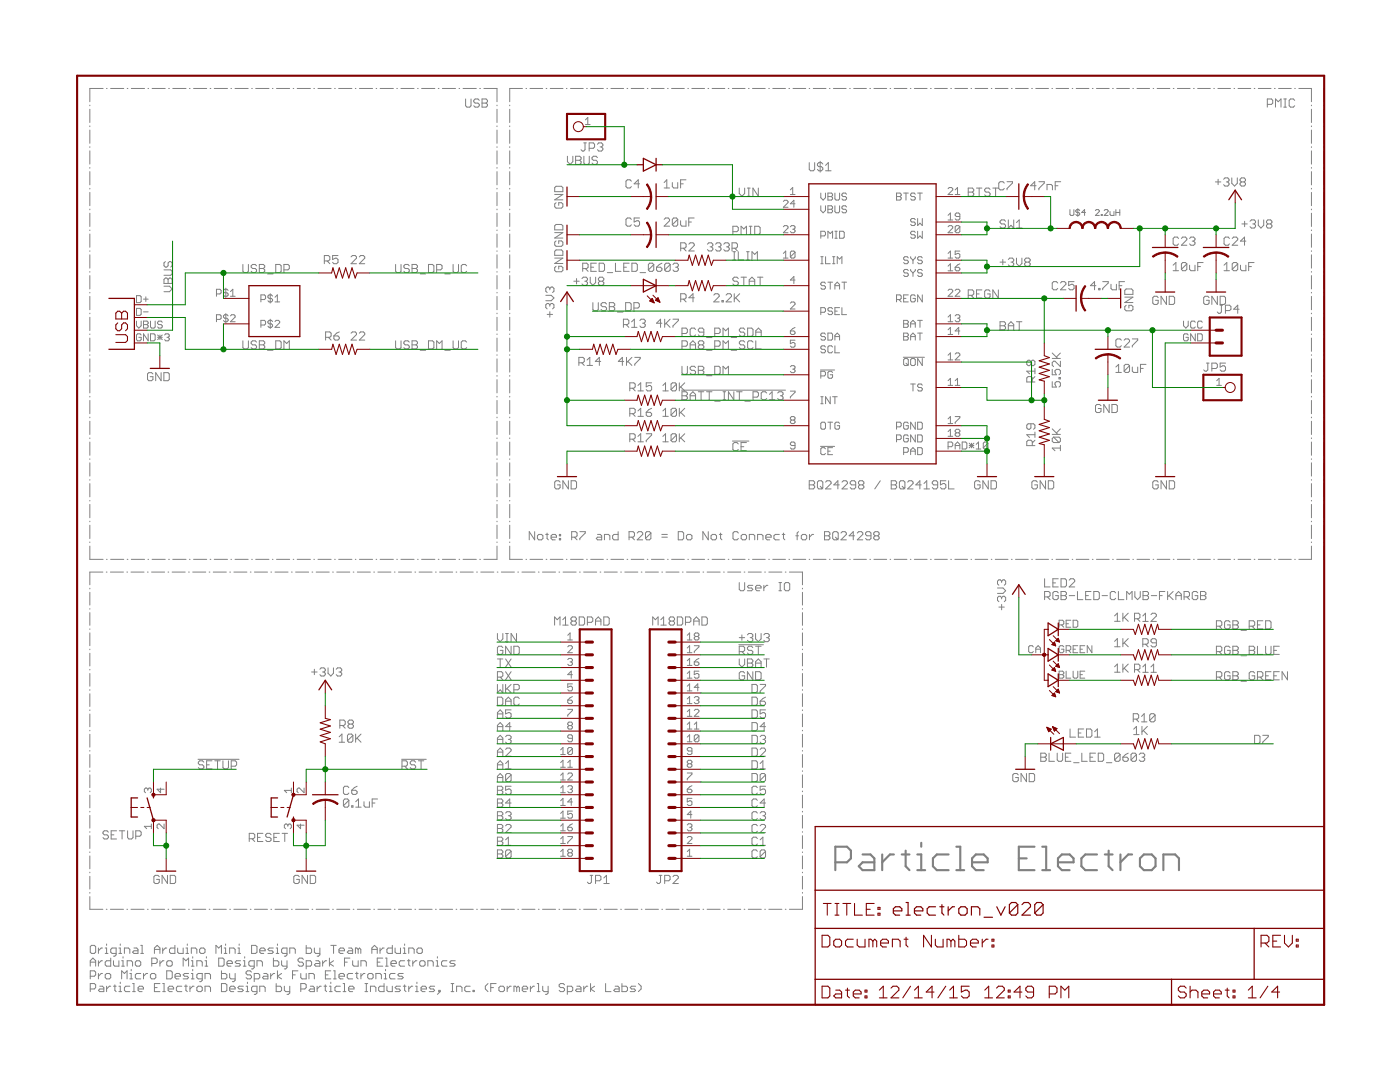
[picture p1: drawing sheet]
<svg xmlns="http://www.w3.org/2000/svg" width="279mm" height="216mm" viewBox="0 0 279 216" stroke-linecap="round" stroke-linejoin="round" font-family="sans-serif">
<g fill="none" stroke="#808080" stroke-width=".2">
<path d="M20.6 17.7h-2.7v2.6M21.3 17.7h.1M22.1 17.7h2.6M25.4 17.7h.1M26.2 17.7h2.7M29.5 17.7h.2M30.4 17.7h2.6M33.7 17.7h.1M34.5 17.7h2.6M37.8 17.7h.1M38.6 17.7h2.7M41.9 17.7h.2"/>
<path d="M42.8 17.7h2.6M46.1 17.7h.1M46.9 17.7h2.6M50.2 17.7h.2M51 17.7h2.7M54.4 17.7h.1M55.2 17.7h2.6M58.5 17.7h.1M59.3 17.7h2.7M62.6 17.7h.2M63.5 17.7h2.6M66.8 17.7h.1"/>
<path d="M67.6 17.7h2.6M70.9 17.7h.1M71.7 17.7h2.7M75.1 17.7h.1M75.9 17.7h2.6M79.2 17.7h.1M80 17.7h2.6M83.3 17.7h.2M84.1 17.7h2.7M87.5 17.7h.1M88.3 17.7h2.6M91.6 17.7h.1"/>
<path d="M92.4 17.7h2.7M92.9 19.7v1.4l.3 .3h.5l.3-.3v-1.4M95.7 17.7h.2M96.2 19.7h.8l.3 .3v.3l-.3 .3 .3 .2v.3l-.3 .3h-.8zM96.6 17.7h2.6v2.6M104.3 17.7h-2.6v2.6M105 17.7h.1M105.8 17.7h2.5M109 17.7h.1M109.8 17.7h2.6M113 17.7h.2M113.9 17.7h2.5"/>
<path d="M117.1 17.7h.1M117.9 17.7h2.5M121.1 17.7h.1M121.9 17.7h2.6M125.1 17.7h.2M126 17.7h2.5M129.2 17.7h.1M130 17.7h2.5M133.2 17.7h.1M134 17.7h2.6M137.3 17.7h.1M138.1 17.7h2.5"/>
<path d="M141.3 17.7h.1M142.1 17.7h2.6M145.3 17.7h.2M146.2 17.7h2.5M149.4 17.7h.1M150.2 17.7h2.5M153.4 17.7h.1M154.2 17.7h2.6M157.4 17.7h.2M158.3 17.7h2.5M161.5 17.7h.1M162.3 17.7h2.5"/>
<path d="M165.5 17.7h.2M166.3 17.7h2.6M169.6 17.7h.1M170.4 17.7h2.5M173.6 17.7h.1M174.4 17.7h2.6M177.6 17.7h.2M178.5 17.7h2.5M181.7 17.7h.1M182.5 17.7h2.5M185.7 17.7h.1M186.5 17.7h2.6"/>
<path d="M189.7 17.7h.2M190.6 17.7h2.5M193.8 17.7h.1M194.6 17.7h2.5M197.8 17.7h.2M198.6 17.7h2.6M201.8 17.7h.2M202.7 17.7h2.5M205.9 17.7h.1M206.7 17.7h2.6M209.9 17.7h.2M210.8 17.7h2.5"/>
<path d="M214 17.7h.1M214.8 17.7h2.5M218 17.7h.1M218.8 17.7h2.6M222 17.7h.2M222.9 17.7h2.5M226.1 17.7h.1M226.9 17.7h2.5M230.1 17.7h.2M230.9 17.7h2.6M234.1 17.7h.2M235 17.7h2.5"/>
<path d="M238.2 17.7h.1M239 17.7h2.6M242.2 17.7h.2M243.1 17.7h2.5M246.3 17.7h.1M247.1 17.7h2.5M250.3 17.7h.1M251.1 17.7h2.6M254.3 17.7h.2M255.2 17.7h2.5M256.2 19.7h.5M256.5 19.7v1.7"/>
<path d="M258.4 17.7h.1M259.2 17.7h2.5v2.6M264.3 17.7v2.6M17.9 21v.1M17.9 21.8v2.6M17.9 25.1v.2M17.9 26v2.6M17.9 29.3v.1M17.9 30.1v2.6M17.9 33.4v.2M17.9 34.2v2.7M17.9 37.6v.1"/>
<path d="M17.9 38.4v2.6M95.7 20l-.3-.3h-.6l-.2 .3v.3l.2 .3h.6l.3 .2v.3l-.3 .3h-.6l-.2-.3M96.2 20.6h.8M99.2 21v.1M99.2 21.8v2.6M99.2 25.1v.2M99.2 26v2.6M99.2 29.3v.1M99.2 30.1v2.6M99.2 33.4v.2M99.2 34.2v2.7M99.2 37.6v.1"/>
<path d="M99.2 38.4v2.6M101.7 21v.1M101.7 21.8v2.6M101.7 25.1v.2M101.7 26v2.6M101.7 29.3v.1M101.7 30.1v2.6M101.7 33.4v.2M101.7 34.2v2.7M101.7 37.6v.1M101.7 38.4v2.6M110.7 38.8h1.6l-1.6 1.1h1.6"/>
<path d="M111 37.2h1.1l.2 .2v.8h-1.6v-.8zM113.2 31.2v1.1l.6 .5 .5-.5v-1.1M114.9 31.2h.8l.3 .3v.2l-.3 .3 .3 .3v.2l-.3 .3h-.8zM114.9 32h.8M116.5 28.5h.5M116.5 31.2v1.3l.3 .3h.5l.3-.3v-1.3M116.8 28.5v1.4l-.3 .2h-.3l-.2-.2M116.8 23.9l.5-.4v1.3M116.8 24.8h1M117.6 29.6h.8l.3-.3v-.5l-.3-.3h-.8v1.6M119.2 31.5l-.2-.3h-.6l-.2 .3v.2l.2 .3h.6l.2 .3v.2l-.2 .3h-.6l-.2-.3M119.2 28.8l.3-.3h.5l.3 .3v.3l-.3 .2"/>
<path d="M119.8 29.3h.2M120 29.3l.3 .3v.3l-.3 .2h-.5l-.3-.2M126 36.2l-.3-.3h-.5l-.3 .3v1l.3 .3h.5l.3-.3M127.6 36.7h-1l.8-.8v1.6M132.5 36.4l.6-.5v1.6M132.5 37.5h1.1M134.2 36.4v.8l.3 .3h.8v-1.1M135.8 36.7h.6M136.9 35.9h-1.1v1.6M147.5 37.5v1.1l.6 .6 .5-.6v-1.1M149.2 37.5h.5M149.2 39.2h.5"/>
<path d="M149.4 37.5v1.7M151.3 37.5v1.7l-1-1.7v1.7M157.7 38.8h1M157.7 37.9l.5-.5v1.4M161.5 32.4v1.4l.3 .3h.5l.3-.3v-1.4M163.7 32.2v2.2M163.8 38.5v1l.5 .4 .4-.4v-1M164.2 32.7l-.3-.3h-.5l-.3 .3v.3l.3 .3h.5l.3 .2v.3l-.3 .3h-.5l-.3-.3M164.8 34.1h1.1M164.8 33l.5-.6v1.7M165.2 38.5h.7l.3 .3v.2l-.3 .2 .3 .3v.2l-.3 .2h-.7zM165.2 39.2h.7"/>
<path d="M166.6 38.5v1.2l.3 .2h.4l.3-.2v-1.2M169 38.8l-.3-.3h-.4l-.3 .3v.2l.3 .2h.4l.3 .3v.2l-.3 .2h-.4l-.3-.2M178.9 38.5h.7l.3 .3v.2l-.3 .2 .3 .3v.2l-.3 .2h-.7zM178.9 39.2h.7M180.3 38.5h1M180.8 38.5v1.4M182.7 38.8l-.3-.3h-.4l-.3 .3v.2l.3 .2h.4l.3 .3v.2l-.3 .2h-.4l-.3-.2M183.1 38.5h1M183.6 38.5v1.4M189.2 37.7l.2-.3h.5l.2 .3v.2l-.9 .9h.9M190.6 38.8h1M190.6 37.9l.5-.5v1.4"/>
<path d="M193.2 37.5h.9l.2 .3v.3l-.2 .2 .2 .3v.3l-.2 .3h-.9zM193.2 38.3h.9M194.9 37.5h1.1M195.4 37.5v1.7M197.6 37.8l-.3-.3h-.5l-.3 .3v.3l.3 .2h.5l.3 .3v.3l-.3 .3h-.5l-.3-.3M198.1 37.5h1.1M198.7 37.5v1.7M200.4 36.5l-.2-.2h-.6l-.3 .2v1.1l.3 .3h.6l.2-.3M201 36.3h1.1v.2l-1.1 1.1v.3M206.8 37.1h-1.1l.8-.8v1.6M207.3 36.3h1.1v.2l-1.1 1.1v.3M209 37.9v-1.1h.8l.2 .3v.8"/>
<path d="M210.6 37.1h.5M211.7 36.3h-1.1v1.6M242.6 36.3h1M243.1 35.8v1.1M244.2 35.8l.3-.3h.5l.3 .3v.2l-.3 .3M244.8 36.3h.2M245 36.3l.3 .3v.3l-.3 .2h-.5l-.3-.2M245.8 35.5v1.1l.6 .5 .5-.5v-1.1M247.8 36.3h.5M247.8 36.3l-.3-.3v-.2l.3-.3h.5l.3 .3v.2l-.3 .3M247.8 36.3l-.3 .3v.3l.3 .2h.5l.3-.2v-.3l-.3-.3M252.9 20.8h.8l.3-.2v-.6l-.3-.3h-.8v1.7"/>
<path d="M254.6 21.4v-1.7l.5 .6 .6-.6v1.7M256.2 21.4h.5M258.4 20l-.3-.3h-.5l-.3 .3v1.1l.3 .3h.5l.3-.3M261.7 21v.1M261.7 21.8v2.6M261.7 25.1v.2M261.7 26v2.6M261.7 29.3v.1M261.7 30.1v2.6M261.7 33.4v.2M261.7 34.2v2.7M261.7 37.6v.1"/>
<path d="M261.7 38.4v2.6M264.3 21v.1M264.3 21.8v2.6M264.3 25.1v.2M264.3 26v2.6M264.3 29.3v.1M264.3 30.1v2.6M264.3 33.4v.2M264.3 34.2v2.7M264.3 37.6v.1M264.3 38.4v2.6M17.9 41.7v.2"/>
<path d="M17.9 42.5v2.7M17.9 45.9v.1M17.9 46.7v2.6M17.9 50v.2M17.9 50.8v2.7M17.9 54.2v.1M17.9 55v2.7M17.9 58.3v.2M17.9 59.1v2.7M27.2 59h.7l.3 .2v1l-.3 .2h-.7zM28.6 59.7h1M29.1 59.2v1"/>
<path d="M32.7 53.8h1.4l.3 .3v.6l-.3 .2h-1.4M32.7 55.8l.3-.3h.3l.2 .3 .3-.3h.3l.3 .3v.8h-1.7zM32.7 57.1h1.1l.6 .6-.6 .5h-1.1M33 52.2l-.3 .3v.5l.3 .3h.3l.2-.3v-.5l.3-.3h.3l.3 .3v.5l-.3 .3M33.5 55.8v.8M43.2 58.7h.7l.2-.3v-.4l-.2-.3h-.7v1.4M45.1 57.5v1.9M45.5 58l-.2-.3h-.5l-.2 .3v.2l.2 .2h.5l.2 .3v.2l-.2 .2h-.5l-.2-.2M46 59.1h.9M46 58.2l.5-.5v1.4M48.5 52.8v1.3l.2 .3h.6l.3-.3v-1.3M51.2 53l-.3-.2h-.5l-.3 .2v.3l.3 .3h.5l.3 .2v.3l-.3 .3h-.5l-.3-.3"/>
<path d="M51.8 53.6h.8M51.8 52.8h.8l.2 .2v.3l-.2 .3 .2 .2v.3l-.2 .3h-.8zM52.1 59.8h.7l.2-.3v-.4l-.2-.3h-.7v1.4M53.4 54.7h1.1M53.9 58.6v1.9M54.4 59.1l-.2-.3h-.5l-.2 .3v.2l.2 .2h.5l.2 .3v.2l-.2 .2h-.5l-.2-.2M54.9 59.3l.5-.5v1.4M55 52.8h.8l.3 .2v1.1l-.3 .3h-.8zM56.7 53.8h.8l.2-.2v-.6l-.2-.2h-.8v1.6M64.7 52.1h.9l.2-.3v-.5l-.2-.3h-.9v1.6M65.3 52.1l.5 .5M67.5 51h-1.1v.8l.5-.3h.3l.3 .3v.5l-.3 .3h-.6l-.2-.3"/>
<path d="M70.1 51.3l.2-.3h.6l.2 .3v.2l-1 1.1h1M71.7 51.3l.3-.3h.5l.3 .3v.2l-1.1 1.1h1.1M79 52.8v1.3l.2 .3h.6l.2-.3v-1.3M81.7 53l-.3-.2h-.5l-.3 .2v.3l.3 .3h.5l.3 .2v.3l-.3 .3h-.5l-.3-.3M82.2 53.6h.8M82.2 52.8h.8l.3 .2v.3l-.3 .3 .3 .2v.3l-.3 .3h-.8zM83.9 54.7h1M85.5 52.8h.8l.3 .2v1.1l-.3 .3h-.8zM87.1 53.8h.8l.3-.2v-.6l-.3-.2h-.8v1.6M88.8 54.7h1.1M90.4 52.8v1.3l.3 .3h.5l.3-.3v-1.3M93.1 53l-.2-.2h-.6l-.2 .2v1.1l.2 .3h.6l.2-.3"/>
<path d="M99.2 41.7v.2M99.2 42.5v2.7M99.2 45.9v.1M99.2 46.7v2.6M99.2 50v.2M99.2 50.8v2.7M99.2 54.2v.1M99.2 55v2.7M99.2 58.3v.2M99.2 59.1v2.7M101.7 41.7v.2M101.7 42.5v2.7"/>
<path d="M101.7 45.9v.1M101.7 46.7v2.6M101.7 50v.2M101.7 50.8v2.7M101.7 54.2v.1M101.7 55v2.7M101.7 58.3v.2M101.7 59.1v2.7M108.9 58.9h1.1l.6 .6-.6 .5h-1.1M109.7 57.6v.2M109.7 57.6l-.2-.3h-.3l-.3 .3v.5l.3 .3M109.7 57.6l.3-.3h.3l.3 .3v.5l-.3 .3"/>
<path d="M110.7 51.5h1.6l-1.6 1.1h1.6M110.7 46.4h1.6l-1.6 1.1h1.6M111 53.1l-.3 .3v.6l.3 .2h1.1l.2-.2v-.6l-.2-.3h-.6v.6M111 40.4l-.3 .3v.6l.3 .2h1.1l.2-.2v-.6l-.2-.3h-.6v.6M111 44.8h1.1l.2 .3v.8h-1.6v-.8zM111 48.1l-.3 .2v.6l.3 .2h1.1l.2-.2v-.6l-.2-.2h-.6v.5M111 49.9h1.1l.2 .2v.8h-1.6v-.8zM114.5 56.1h1.1M115.1 55.6v1.1M116.1 55.6l.3-.3h.6l.2 .3v.2l-.2 .3M116.3 53.6h.8l.3-.3v-.5l-.3-.3h-.8v1.6M116.7 56.1h.3"/>
<path d="M116.8 53.6l.6 .5M117 56.1l.2 .3v.3l-.2 .2h-.6l-.3-.2M117.8 55.3v1.1l.5 .5 .6-.5v-1.1M117.9 53.3h.6M119 52.5h-1.1v1.6h1.1M119.6 52.5h.8l.2 .3v1.1l-.2 .2h-.8zM119.7 56.1l-.3-.3v-.2l.3-.3h.5l.3 .3v.2l-.3 .3M119.7 56.1l-.3 .3v.3l.3 .2h.5l.3-.2v-.3l-.3-.3M119.7 56.1h.5M121.2 54.4h1.1M122.8 52.5v1.6h1.1M124.5 53.3h.5"/>
<path d="M125.6 52.5h-1.1v1.6h1.1M126 43.8l-.3-.3h-.5l-.3 .3v1.1l.3 .2h.5l.3-.2M126.1 52.5h.8l.3 .3v1.1l-.3 .2h-.8zM127.6 43.5h-1v.8l.5-.3h.3l.2 .3v.6l-.2 .2h-.6l-.2-.2M127.7 54.4h1.1M130.5 52.8l-.3-.3h-.6l-.2 .3v1.1M130.5 52.8v1.1l-.3 .2h-.6l-.2-.2M130.5 52.8l-1.1 1.1M131 53.3h.8l.3 .3v.3l-.3 .2h-.5l-.3-.2zM132.1 52.5l-1.1 .8M132.5 43.8l.3-.3h.5l.3 .3v.2l-1.1 1.1h1.1M133.8 52.8l-.3-.3h-.6l-.2 .3v1.1"/>
<path d="M133.8 52.8v1.1l-.3 .2h-.6l-.2-.2M133.8 52.8l-1.1 1.1M134.3 52.8l.3-.3h.5l.3 .3v.2l-.3 .3M134.8 53.3h.3M135.1 53.3l.3 .3v.3l-.3 .2h-.5l-.3-.2M135.3 43.8l-.3-.3h-.5l-.3 .3v1.1M135.3 43.8v1.1l-.3 .2h-.5l-.3-.2M135.3 43.8l-1.1 1.1M135.8 44v.9l.3 .2h.8v-1.1M135.8 49.5h.9l.2-.2v-.6l-.2-.2h-.9v1.6M135.8 59.7h.9l.2-.3v-.5l-.2-.3h-.9v1.6M136.4 49.5l.5 .6"/>
<path d="M136.4 59.7l.5 .5M137.5 44.3h.5M137.5 48.7l.3-.2h.5l.3 .2v.3l-1.1 1.1h1.1M138.5 43.5h-1v1.6M138.6 59.4h-1.1l.8-.8v1.6M141.2 48.7l.3-.2h.5l.3 .2v.3l-.3 .3M141.7 49.3h.3M142 49.3l.3 .2v.3l-.3 .3h-.5l-.3-.3M142.5 58.9l.2-.3h.6l.2 .3v.2l-1 1.1h1M142.8 48.7l.3-.2h.5l.3 .2v.3l-.3 .3M143.4 49.3h.2M143.6 49.3l.3 .2v.3l-.3 .3h-.5l-.3-.3"/>
<path d="M144.1 60h.3v.2h-.3zM144.4 48.7l.3-.2h.6l.2 .2v.3l-.2 .3M144.9 58.9l.3-.3h.5l.3 .3v.2l-1.1 1.1h1.1M145 49.3h.3M145.3 49.3l.2 .2v.3l-.2 .3h-.6l-.3-.3M146.1 49.5h.8l.3-.2v-.6l-.3-.2h-.8v1.6M146.3 46.2h.8l.2-.2v-.6l-.2-.3h-.8v1.7M146.3 51.9h.5M146.3 50.2h.5M146.5 50.2v1.7M146.5 58.6v1.6M146.6 49.5l.6 .6"/>
<path d="M146.8 59.4l.8 .8M147.3 55.6l-.2-.3h-.6l-.2 .3v.2l.2 .3h.6l.2 .3v.3l-.2 .2h-.6l-.2-.2M147.3 50.2v1.7h1.1M147.6 58.6l-1.1 1.1M147.9 46.8v-1.7l.5 .6 .6-.6v1.7M147.9 55.3h1.1M148.4 55.3v1.6M149 51.9h.5M149 50.2h.5M149.2 50.2v1.7M149.5 56.9v-1.1l.6-.5 .5 .5v1.1M149.5 56.1h1.1"/>
<path d="M149.5 45.1h.6M149.5 46.8h.6M149.8 45.1v1.7M150.1 51.9v-1.7l.5 .6 .6-.6v1.7M150.6 45.1h.8l.3 .3v1.1l-.3 .3h-.8zM151.2 55.3h1.1M151.7 55.3v1.6M156.3 51.5h1M156.3 40.2l.3-.2h.4l.3 .2v.2l-1 1h1M156.3 45.3l.3-.3h.4l.3 .3v.2l-1 .9h1M156.3 50.6l.5-.5v1.4M157.7 45.3l.3-.3h.4l.3 .3v.2l-.3 .2"/>
<path d="M158.2 45.7h.2M158.4 45.7l.3 .3v.2l-.3 .2h-.4l-.3-.2M158.7 50.3v1l-.3 .2h-.4l-.3-.2M158.7 50.3l-.3-.2h-.4l-.3 .2v1M158.7 55.9h-1l.7-.7v1.4M158.7 40.7h-1l.7-.7v1.4M158.7 50.3l-1 1M163.8 52.6h.5M163.8 47.1h.7l.2-.3v-.4l-.2-.3h-.7v1.4M163.8 41.1v.9l.5 .5 .4-.5v-.9M163.8 51.2h.5M164 51.2v1.4"/>
<path d="M164.7 56.5l-.2-.2h-.5l-.2 .2v.3l.2 .2h.5l.2 .2v.3l-.2 .2h-.5l-.2-.2M164.8 51.2v1.4h.9M165.2 47.5v-1.4l.5 .5 .5-.5v1.4M165.2 41.1h.7l.3 .2v.2l-.3 .3 .3 .2v.2l-.3 .3h-.7zM165.2 41.8h.7M165.2 56.3h1M165.7 56.3v1.4M166.2 52.6h.4M166.2 51.2h.4M166.4 51.2v1.4M166.6 57h1M166.6 57.7v-.9l.5-.5 .5 .5v.9"/>
<path d="M166.6 41.1v1.1l.3 .3h.4l.3-.3v-1.1M166.6 46.1h.5M166.6 47.5h.5M166.9 46.1v1.4M167.1 52.6v-1.4l.5 .5 .4-.5v1.4M167.6 46.1h.7l.2 .3v.9l-.2 .2h-.7zM168 56.3h1M168.5 56.3v1.4M169 41.3l-.3-.2h-.4l-.3 .2v.2l.3 .3h.4l.3 .2v.2l-.3 .3h-.4l-.3-.3M178.9 59.8h.7l.3-.3v-.4l-.3-.3h-.7v1.4M179.4 59.8l.5 .4M180.3 59.5h.5"/>
<path d="M181.3 54l-.3-.2h-.4l-.3 .2v.2l.3 .3h.4l.3 .2v.2l-.3 .3h-.4l-.3-.3M181.3 51.5l-.3-.3h-.4l-.3 .3v.2l.3 .2h.4l.3 .3v.2l-.3 .2h-.4l-.3-.2M181.3 58.8h-1v1.4h1M181.7 51.2v.3l.5 .4M181.7 53.8v.2l.5 .5M182.2 51.9v.7M182.2 54.5v.7M182.7 59.1l-.3-.3h-.4l-.3 .3v.9l.3 .2h.4l.3-.2v-.5h-.5M182.7 43.8l-.3-.2h-.4l-.3 .2v.3l.3 .2h.4l.3 .2v.3l-.3 .2h-.4l-.3-.2M182.7 46.4l-.3-.3h-.4l-.3 .3v.2l.3 .2h.4l.3 .3v.2l-.3 .2h-.4l-.3-.2M182.7 51.2v.3l-.5 .4M182.7 53.8v.2l-.5 .5"/>
<path d="M183.1 43.6v1.4l.5-.5 .5 .5v-1.4M183.1 46.1v1.4l.5-.4 .5 .4v-1.4M184.1 51.5l-.3-.3h-.4l-.3 .3v.2l.3 .2h.4l.3 .3v.2l-.3 .2h-.4l-.3-.2M184.1 54l-.3-.2h-.4l-.3 .2v.2l.3 .3h.4l.3 .2v.2l-.3 .3h-.4l-.3-.3M184.1 58.8v1.4l-1-1.4v1.4M189.2 51.5h.9M189.2 58l.2-.3h.5l.2 .3v.2l-.9 .9h.9M189.2 54h.9M189.2 53.1l.5-.5v1.4M189.2 45.3l.2-.3h.5l.2 .3v.2l-.9 .9h.9M189.2 43l.5-.5v1.4M189.2 50.6l.5-.5v1.4"/>
<path d="M189.2 43.9h.9M190.6 58l.3-.3h.4l.3 .3v.2l-1 .9h1M190.6 53.3h.7l.3 .3v.2l-.3 .2h-.4l-.3-.2zM191.6 50.1h-1v.7l.5-.2h.2l.3 .2v.5l-.3 .2h-.4l-.3-.2M191.6 43.2h-.7l-.3-.2v-.3l.3-.2h.4l.3 .2v1l-.3 .2h-.4l-.3-.2M191.6 45.3v.9l-.3 .2h-.4l-.3-.2M191.6 45.3l-.3-.3h-.4l-.3 .3v.9M191.6 52.6l-1 .7M191.6 45.3l-1 .9M193.2 58.9h.9l.2-.2v-.6l-.2-.3h-.9v1.7M193.8 58.9l.5 .6M194.9 58.7h.5"/>
<path d="M196 57.8h-1.1v1.7h1.1M197.6 58.1l-.3-.3h-.5l-.3 .3v1.1l.3 .3h.5l.3-.3v-.5h-.5M199.2 57.8v1.7l-1.1-1.7v1.7M199.6 52.3h1.1M200.1 51.8v1.1M200.7 44.2l-.3-.3h-.5l-.3 .3v.2l.3 .3h.5l.3 .3v.2l-.3 .3h-.5l-.3-.3M201.2 51.8l.3-.3h.5l.3 .3v.2l-.3 .3M201.2 43.9v1.6l.6-.5 .5 .5v-1.6M201.8 52.3h.2M202 52.3l.3 .3v.3l-.3 .2h-.5l-.3-.2M202.9 45.5h1M202.9 51.5v1.1l.5 .5 .5-.5v-1.1"/>
<path d="M202.9 44.4l.5-.5v1.6M204.8 52.3l-.3 .3v.3l.3 .2h.5l.3-.2v-.3l-.3-.3M204.8 52.3l-.3-.3v-.2l.3-.3h.5l.3 .3v.2l-.3 .3M204.8 52.3h.5M211.1 56.5l-.3-.3h-.5l-.3 .3v1.1l.3 .2h.5l.3-.2M211.6 56.5l.3-.3h.5l.3 .3v.2l-1.1 1.1h1.1M213.5 41.8v1l.2 .2h.4l.2-.2v-1M214.4 56.2h-1.1v.8l.5-.3h.3l.3 .3v.6l-.3 .2h-.5l-.3-.2M215.1 41.6v1.6M215.5 42l-.2-.2h-.4l-.2 .2 .2 .4h.4l.2 .2-.2 .4h-.4l-.2-.2M216.6 42.4h-.7l.6-.6v1.2M218.6 42l.2-.2h.4l.2 .2v.2l-.8 .8h.8"/>
<path d="M218.7 57h-1.1l.8-.8v1.6M219.3 57.6h.2v.2h-.2zM219.8 42.8h.2v.2h-.2zM220.1 56.2h1.1v.3l-1.1 1.1v.2M220.4 42l.2-.2h.4l.1 .2v.2l-.7 .8h.7M221.5 42.2v.6l.2 .2h.6v-.8M221.7 56.7v.9l.3 .2h.8v-1.1M222.7 41.8v1.2M222.7 42.4h.8M223.4 57h.5M223.5 41.8v1.2M224.4 56.2h-1v1.6"/>
<path d="M224.5 59.3h1.6l-1.6 1.1h1.6M224.7 57.7h1.1l.3 .2v.8h-1.6v-.8zM231.1 59.4l-.2-.3h-.6l-.2 .3v1.1l.2 .2h.6l.2-.2v-.6h-.5M232.8 59.1v1.6l-1.1-1.6v1.6M233.3 59.1h.8l.3 .3v1.1l-.3 .2h-.8zM234.1 52.9l.6-.5v1.6M234.1 54h1.1M235.2 47.6l-.3-.3h-.5l-.3 .3v1.1l.3 .2h.5l.3-.2M235.8 47.6l.2-.3h.6l.3 .3v.2l-1.1 1.1h1.1M236.9 52.7v1l-.3 .3h-.6l-.2-.3M236.9 52.7l-.3-.3h-.6l-.2 .3v1M236.9 52.7l-1.1 1"/>
<path d="M237.4 52.9v.8l.3 .3h.8v-1.1M237.4 47.6l.3-.3h.5l.3 .3v.2l-.3 .3M237.9 48.1h.3M238.2 48.1l.3 .3v.3l-.3 .2h-.5l-.3-.2M239 53.2h.6M240.1 52.4h-1.1v1.6M241.3 59.4l-.3-.3h-.5l-.3 .3v1.1l.3 .2h.5l.3-.2v-.6h-.5M243 59.1v1.6l-1.1-1.6v1.6M243.5 59.1h.8l.3 .3v1.1l-.3 .2h-.8zM244.3 54h1.1M244.3 52.9l.5-.5v1.6M245.4 47.6l-.3-.3h-.5l-.3 .3v1.1l.3 .2h.5l.3-.2"/>
<path d="M245.9 47.6l.3-.3h.5l.3 .3v.2l-1.1 1.1h1.1M247 52.7v1l-.3 .3h-.5l-.3-.3M247 52.7l-.3-.3h-.5l-.3 .3v1M247 52.7l-1.1 1M247.6 52.9v.8l.2 .3h.8v-1.1M247.8 44.7h1.1M248.4 44.2v1M248.6 48.1h-1l.8-.8v1.6M249.2 53.2h.5M249.5 44.2l.2-.3h.6l.3 .3v.2l-.3 .3M250 44.7h.3M250.3 52.4h-1.1v1.6"/>
<path d="M250.3 44.7l.3 .3v.2l-.3 .3h-.6l-.2-.3M251.1 43.9v1.1l.6 .5 .5-.5v-1.1M253 44.7l-.2 .3v.2l.2 .3h.6l.2-.3v-.2l-.2-.3M253 44.7h.6M253 44.7l-.2-.3v-.2l.2-.3h.6l.2 .3v.2l-.2 .3M261.7 41.7v.2M261.7 42.5v2.7M261.7 45.9v.1M261.7 46.7v2.6M261.7 50v.2M261.7 50.8v2.7M261.7 54.2v.1"/>
<path d="M261.7 55v2.7M261.7 58.3v.2M261.7 59.1v2.7M264.3 41.7v.2M264.3 42.5v2.7M264.3 45.9v.1M264.3 46.7v2.6M264.3 50v.2M264.3 50.8v2.7M264.3 54.2v.1M264.3 55v2.7M264.3 58.3v.2"/>
<path d="M264.3 59.1v2.7M17.9 62.5v.1M17.9 63.3v2.7M17.9 66.6v.2M17.9 67.5v2.6M17.9 70.8v.1M17.9 71.6v2.7M17.9 74.9v.2M17.9 75.8v2.6M17.9 79.1v.1M17.9 79.9v2.6M27.2 61.5h.7l.3 .3v.9l-.3 .2h-.7z"/>
<path d="M27.2 64.1v.9l.5 .5 .5-.5v-.9M28.2 66.8l-.3-.2h-.4l-.3 .2v1l.3 .2h.4l.3-.2v-.5h-.5M28.6 64.1h.7l.3 .2v.2l-.3 .3 .3 .2v.2l-.3 .3h-.7zM28.6 62.2h1M28.6 64.8h.7M29.6 66.6v1.4l-1-1.4v1.4M30 64.1v1.1l.3 .3h.4l.3-.3v-1.1M30 66.6h.7l.3 .2v1l-.3 .2h-.7zM30.5 74.6l-.3-.2h-.5l-.3 .2v1.1l.3 .3h.5l.3-.3v-.5h-.5M31.5 67.3h.9M31.5 66.8l.9 1M31.9 66.8v1"/>
<path d="M32.2 74.4v1.6l-1.1-1.6v1.6M32.4 66.8l-.9 1M32.4 64.3l-.2-.2h-.5l-.2 .2v.2l.2 .3h.5l.2 .2v.2l-.2 .3h-.5l-.2-.3M32.7 74.4h.8l.3 .2v1.1l-.3 .3h-.8zM32.9 66.8l.2-.2h.4l.3 .2v.3l-.3 .2M33.3 67.3h.2M33.5 67.3l.3 .2v.3l-.3 .2h-.4l-.2-.2M43.2 63.7h.7l.2-.2v-.5l-.2-.2h-.7v1.4M45.1 62.6v1.8M45.5 63l-.2-.2h-.5l-.2 .2v.3l.2 .2h.5l.2 .2v.3l-.2 .2h-.5l-.2-.2M46 63l.2-.2h.5l.2 .2v.3l-.9 .9h.9M48.5 68v1.4l.2 .2h.6l.3-.2v-1.4"/>
<path d="M51.2 68.3l-.3-.3h-.5l-.3 .3v.2l.3 .3h.5l.3 .3v.3l-.3 .2h-.5l-.3-.2M51.8 68h.8l.2 .3v.2l-.2 .3 .2 .3v.3l-.2 .2h-.8zM51.8 68.8h.8M52.1 64.9h.7l.2-.3v-.4l-.2-.3h-.7v1.4M53.4 69.9h1.1M53.9 63.7v1.9M54.4 64.2l-.2-.3h-.5l-.2 .3v.2l.2 .2h.5l.2 .3v.2l-.2 .2h-.5l-.2-.2M54.9 60.2h.9M54.9 64.2l.2-.3h.5l.2 .3v.2l-.9 .9h.9M55 68h.8l.3 .3v1.1l-.3 .2h-.8zM56.7 69.6v-1.6l.5 .5 .5-.5v1.6M65 67.3h.8l.3-.3v-.5l-.3-.3h-.8v1.7"/>
<path d="M65.5 67.3l.6 .6M66.6 67h.8l.3 .3v.3l-.3 .3h-.5l-.3-.3zM67.7 66.2l-.5 .3-.6 .5M70.1 66.5l.2-.3h.6l.2 .3v.3l-1 1.1h1M71.7 66.5l.3-.3h.5l.3 .3v.3l-1.1 1.1h1.1M79 68v1.4l.2 .2h.6l.2-.2v-1.4M81.7 68.3l-.3-.3h-.5l-.3 .3v.2l.3 .3h.5l.3 .3v.3l-.3 .2h-.5l-.3-.2M82.2 68h.8l.3 .3v.2l-.3 .3 .3 .3v.3l-.3 .2h-.8zM82.2 68.8h.8M83.9 69.9h1M85.5 68h.8l.3 .3v1.1l-.3 .2h-.8zM87.1 69.6v-1.6l.6 .5 .5-.5v1.6"/>
<path d="M88.8 69.9h1.1M90.4 68v1.4l.3 .2h.5l.3-.2v-1.4M93.1 68.3l-.2-.3h-.6l-.2 .3v1.1l.2 .2h.6l.2-.2M99.2 62.5v.1M99.2 63.3v2.7M99.2 66.6v.2M99.2 67.5v2.6M99.2 70.8v.1M99.2 71.6v2.7M99.2 74.9v.2M99.2 75.8v2.6M99.2 79.1v.1"/>
<path d="M99.2 79.9v2.6M101.7 62.5v.1M101.7 63.3v2.7M101.7 66.6v.2M101.7 67.5v2.6M101.7 70.8v.1M101.7 71.6v2.7M101.7 74.9v.2M101.7 75.8v2.6M101.7 79.1v.1M101.7 79.9v2.6M109.2 62.7h1.1"/>
<path d="M109.7 60.8v.3M109.7 62.2v1.1M109.7 60.8l-.2-.2h-.3l-.3 .2v.6l.3 .2M109.7 60.8l.3-.2h.3l.3 .2v.6l-.3 .2M115.5 72.4h.8l.3-.3v-.5l-.3-.3h-.8v1.6M116.1 72.4l.5 .5M117.2 72.9h1.1M117.2 71.8l.5-.5v1.6M118.3 60.4v1.3l.3 .3h.5l.3-.3v-1.3M119.9 72.1h-1.1l.8-.8v1.6M121.1 60.7l-.3-.3h-.6l-.2 .3v.2l.2 .3h.6l.3 .3v.2l-.3 .3h-.6l-.2-.3M121.6 60.4h.8l.3 .3v.2l-.3 .3 .3 .3v.2l-.3 .3h-.8z"/>
<path d="M121.6 61.2h.8M123.2 62.3h1.1M124.4 64.8h.8l.3-.3v-.5l-.3-.3h-.8v1.6M124.5 72.1h-1.1l.8-.8v1.6M124.9 60.4h.8l.3 .3v1l-.3 .3h-.8zM125 64.8l.5 .5M125 71.3v1.6M125.3 72.1l.8 .8M125.7 77.5h.8l.3-.3v-.6l-.3-.2h-.8v1.6M126 65.3h1.1M126 64.2l.6-.5v1.6M126.1 71.3l-1.1 1.1"/>
<path d="M126.2 77.5l.6 .5M126.5 61.5h.8l.3-.3v-.5l-.3-.3h-.8v1.6M126.7 71.3h1.1v.3l-1.1 1.1v.2M127.3 78h1.1M127.3 76.9l.6-.5v1.6M127.7 64l.3-.3h.5l.3 .3v.2l-.3 .3M128.2 64.5h.3M128.5 64.5l.3 .3v.2l-.3 .3h-.5l-.3-.3M130 76.4h-1v.8l.5-.3h.3l.2 .3v.5l-.2 .3h-.6l-.2-.3M132.1 64.5h-1.1l.8-.8v1.6M132.3 76.9l.5-.5v1.6M132.3 78h1.1"/>
<path d="M132.7 63.7v1.6M132.9 64.5l.8 .8M133.7 63.7l-1 1.1M134.3 63.7h1.1v.3l-1.1 1v.3M135 76.6v1.1l-.3 .3h-.5l-.3-.3M135 76.6l-.3-.2h-.5l-.3 .2v1.1M135 76.6l-1.1 1.1M135.6 76.4v1.6M135.8 77.2l.9 .8M136 77.9h20.8M136.1 69.1h.8l.3-.3v-.5l-.3-.3h-.8v1.6M136.1 66.5h.8l.3-.2v-.6l-.3-.2h-.8v1.6"/>
<path d="M136.1 73.1v1.3l.3 .3h.5l.3-.3v-1.3M136.1 78.2h.8l.3 .2v.3l-.3 .3 .3 .2v.3l-.3 .3h-.8zM136.1 79h.8M136.7 76.4l-1.1 1.1M137.7 68.8h1.1M137.7 69.6v-1.1l.6-.5 .5 .5v1.1M137.7 79.8v-1.1l.6-.5 .5 .5v1.1M137.7 79h1.1M138.8 73.3l-.2-.2h-.6l-.3 .2v.3l.3 .3h.6l.2 .3v.2l-.2 .3h-.6l-.3-.3M138.8 65.7l-.2-.2h-.6l-.3 .2v1.1l.3 .3h.6l.2-.3M139.4 73.1h.8l.3 .2v.3l-.3 .3 .3 .3v.2l-.3 .3h-.8zM139.4 73.9h.8"/>
<path d="M139.4 78.2h1.1M139.6 68.8l-.2-.3v-.2l.2-.3h.6l.3 .3v.2l-.3 .3M139.6 68.8l-.2 .3v.3l.2 .2h.6l.3-.2v-.3l-.3-.3M139.6 68.8h.6M139.9 78.2v1.6M140.5 66.3h-.9l-.2-.3v-.3l.2-.2h.6l.3 .2v1.1l-.3 .3h-.6l-.2-.3M141 69.9h1.1M141 75h1.1M141 67.4h1.1M141 78.2h1.1M141.5 78.2v1.6M142.6 69.1h.9l.2-.3v-.5l-.2-.3h-.9v1.6"/>
<path d="M142.6 66.5h.9l.2-.2v-.6l-.2-.2h-.9v1.6M142.6 73.1h.9l.2 .2v1.1l-.2 .3h-.9zM144.3 67.1v-1.6l.5 .5 .6-.5v1.6M144.3 69.6v-1.6l.5 .5 .6-.5v1.6M144.3 74.7v-1.6l.5 .5 .6-.5v1.6M144.3 78.2h.5M144.3 79.8h.5M144.5 78.2v1.6M145.9 69.9h1.1M145.9 67.4h1.1M146.5 78.2v1.6l-1.1-1.6v1.6M147 78.2h1.1"/>
<path d="M147.6 78.2v1.6M148.6 65.7l-.2-.2h-.6l-.2 .2v.3l.2 .3h.6l.2 .2v.3l-.2 .3h-.6l-.2-.3M148.6 68.3l-.2-.3h-.6l-.2 .3v.2l.2 .3h.6l.2 .3v.3l-.2 .2h-.6l-.2-.2M149.2 65.5h.8l.3 .2v1.1l-.3 .3h-.8zM150.3 68.3l-.3-.3h-.5l-.3 .3v1.1l.3 .2h.5l.3-.2M150.3 79.2h.8l.3-.2v-.6l-.3-.2h-.8v1.6M150.8 68v1.6h1.1M150.8 67.1v-1.1l.6-.5 .5 .5v1.1M150.8 66.3h1.1M153 78.4l-.3-.2h-.5l-.3 .2v1.1l.3 .3h.5l.3-.3M153.6 79.8h1M153.6 78.7l.5-.5v1.6"/>
<path d="M155.2 78.4l.3-.2h.5l.3 .2v.3l-.3 .3M155.7 79h.3M156 79l.3 .2v.3l-.3 .3h-.5l-.3-.3M157.7 73.2l.3-.2h.4l.3 .2v.2l-.3 .3M157.7 60.5l.3-.2h.4l.3 .2v.2l-1 1h1M157.7 66h.7l.3 .3v.2l-.3 .2h-.4l-.3-.2zM157.7 78h1v.3l-1 .9v.2M158.2 73.7h.2M158.4 73.7l.3 .2v.2l-.3 .3h-.4l-.3-.3M158.7 67.9h-1v.7l.7-.3 .3 .3v.4l-.3 .3h-.4l-.3-.3M158.7 65.3l-1 .7M163.7 73.8h2.9"/>
<path d="M163.8 62.3h.7l.2-.2v-.5l-.2-.2h-.7v1.4M163.8 75h.7l.2-.2v-.5l-.2-.2h-.7v1.4M163.8 79.2h.5M164 79.2v1.4M164.7 66.7l-.2-.2h-.5l-.2 .2v.2l.2 .3h.5l.2 .2v.2l-.2 .3h-.5l-.2-.3M164.7 69.2l-.2-.2h-.5l-.2 .2v.3l.2 .2h.5l.2 .2v.3l-.2 .2h-.5l-.2-.2M165.2 66.5h.7l.3 .2v.9l-.3 .3h-.7zM165.7 79.2v1.4l-.9-1.4v1.4M166.2 74.3l-.3-.2h-.4l-.3 .2v.9l.3 .3h.4l.3-.3v-.4h-.5M166.2 61.6l-.3-.2h-.4l-.3 .2v.2l.3 .3h.4l.3 .2v.2l-.3 .3h-.4l-.3-.3M166.2 69.2l-.3-.2h-.4l-.3 .2v1l.3 .2h.4l.3-.2M166.2 79.2h.9"/>
<path d="M166.6 67.9v-1l.5-.4 .5 .4v1M166.6 69v1.4h1M166.6 79.2v1.4M166.6 62.1h.5M166.6 67.2h1M167.6 61.4h-1v1.4h1M168 61.4v1.4h1M180.3 71.3h4.2M180.3 66.5h.7l.3 .2v.2l-.3 .3 .3 .2v.2l-.3 .3h-.7zM180.3 63.9h.7l.3 .3v.2l-.3 .2 .3 .3v.2l-.3 .2h-.7zM180.3 67.2h.7M180.3 64.6h.7"/>
<path d="M180.6 71.5h.4l.3 .3v.9l-.3 .2h-.4l-.3-.2v-.9zM180.8 72.5l.5 .4M181.7 67.2h1M181.7 65.3v-.9l.5-.5 .5 .5v.9M181.7 76.6h1M181.7 67.9v-1l.5-.4 .5 .4v1M181.7 64.6h1M182 71.5h.4l.3 .3v.9l-.3 .2h-.4l-.3-.2v-.9zM182.2 76.6v1.4M183.1 66.5h1M183.1 63.9h1M183.6 63.9v1.4"/>
<path d="M183.6 66.5v1.4M184.1 76.9l-.3-.3h-.4l-.3 .3v.2l.3 .2h.4l.3 .3v.2l-.3 .2h-.4l-.3-.2M184.1 71.5v1.4l-1-1.4v1.4M189.2 70.9l.5-.5v1.4M189.2 66.7h.9M189.2 76l.5-.5v1.4M189.2 63.3l.5-.5v1.4M189.2 65.8l.5-.5v1.4M189.2 76.9h.9M189.2 71.8h.9M189.2 64.2h.9M190.6 63l.3-.2h.4l.3 .2v.3l-.3 .2"/>
<path d="M190.6 70.7l.3-.3h.4l.3 .3v.2l-1 .9h1M190.6 76.9h1M190.6 76l.5-.5v1.4M191.1 63.5h.2M191.3 63.5l.3 .2v.3l-.3 .2h-.4l-.3-.2M191.6 66h-1l.7-.7v1.4M199.6 64.2h.8l.3 .3v.2l-.3 .3 .3 .3v.3l-.3 .2h-.8zM199.6 65h.8M201.2 65.8v-1.1l.6-.5 .5 .5v1.1M201.2 65h1.1M202.9 64.2h1M203.4 64.2v1.6"/>
<path d="M205.7 72.1l.3-.2h.3l.2 .2v.6l-.2 .3h-.3l-.3-.3M205.7 72.1l-.2-.2h-.3l-.3 .2v.6l.3 .3h.3l.2-.3M205.7 72.1v.6M206 76.2v-.8l-.3-.3h-.5l-.3 .3v.8h1.6M206.5 75.1l-.5 .6M206.5 74.1h-1.6l.6 .5M206.5 73.5v1.1M210 73.7v1.1h.8l-.3-.5v-.3l.3-.3h.5l.3 .3v.5l-.3 .3M210 76.2v1h.8l-.3-.5v-.3l.3-.2h.5l.3 .2v.6l-.3 .2M210 71.5h1.6M210 70.4l1.1 1.1M211.3 75.3h.3v.3h-.3z"/>
<path d="M211.6 72.1v1.1l-1.1-1.1h-.2l-.3 .2v.6l.3 .3M211.6 70.4l-.8 .8M222.7 74.3h1.1M222.7 73.2l.5-.5v1.6M223.8 67.9l-.3-.3h-.5l-.3 .3v1.1l.3 .3h.5l.3-.3M224.3 67.9l.3-.3h.5l.3 .3v.3l-1.1 1.1h1.1M224.7 60.9l-.2 .3v.5l.2 .3h1.1l.3-.3v-.5l-.3-.3h-.5v.6M225.4 73v1.1l-.3 .2h-.5l-.3-.2M225.4 73l-.3-.3h-.5l-.3 .3v1.1M225.4 73l-1.1 1.1M226 73.2v.9l.3 .2h.8v-1.1M226 67.6h1.1v.3l-1.1 1.1v.3"/>
<path d="M227.6 73.5h.6M228.7 72.7h-1.1v1.6M236.2 64.1v.9l.5 .5 .4-.5v-.9M237.1 66.8l-.2-.2h-.5l-.2 .2v1l.2 .2h.5l.2-.2v-.5h-.4M238.5 64.3l-.2-.2h-.5l-.2 .2v.9l.2 .3h.5l.2-.3M238.5 66.6v1.4l-.9-1.4v1.4M239 66.6h.7l.2 .2v1l-.2 .2h-.7zM239.9 64.3l-.2-.2h-.5l-.2 .2v.9l.2 .3h.5l.2-.3M240.8 72.5h.5M241 72.5v1.3l-.2 .3h-.3l-.3-.3M241.9 73.5h.8l.3-.2v-.6l-.3-.2h-.8v1.6M242.8 76.9h1"/>
<path d="M242.8 76l.5-.5v1.4M243.5 60.9h.5M243.8 60.9v1.4l-.3 .2h-.3l-.3-.2M244.6 62h.8l.3-.3v-.5l-.3-.3h-.8v1.6M244.6 72.5h-1.1v.8l.5-.3h.3l.3 .3v.5l-.3 .3h-.5l-.3-.3M247.3 61.7h-1.1l.8-.8v1.6M261.7 62.5v.1M261.7 63.3v2.7M261.7 66.6v.2M261.7 67.5v2.6M261.7 70.8v.1M261.7 71.6v2.7"/>
<path d="M261.7 74.9v.2M261.7 75.8v2.6M261.7 79.1v.1M261.7 79.9v2.6M264.3 62.5v.1M264.3 63.3v2.7M264.3 66.6v.2M264.3 67.5v2.6M264.3 70.8v.1M264.3 71.6v2.7M264.3 74.9v.2M264.3 75.8v2.6"/>
<path d="M264.3 79.1v.1M264.3 79.9v2.6M17.9 83.2v.2M17.9 84.1v2.6M17.9 87.4v.1M17.9 88.2v2.6M17.9 91.5v.2M17.9 92.4v2.6M17.9 95.7v.1M17.9 96.5v2.6M17.9 99.8v.2M99.2 83.2v.2"/>
<path d="M99.2 84.1v2.6M99.2 87.4v.1M99.2 88.2v2.6M99.2 91.5v.2M99.2 92.4v2.6M99.2 95.7v.1M99.2 96.5v2.6M99.2 99.8v.2M101.7 83.2v.2M101.7 84.1v2.6M101.7 87.4v.1M101.7 88.2v2.6"/>
<path d="M101.7 91.5v.2M101.7 92.4v2.6M101.7 95.7v.1M101.7 96.5v2.6M101.7 99.8v.2M111.8 96.2l-.3-.3h-.5l-.3 .3v1.1l.3 .3h.5l.3-.3v-.5h-.5M113.4 95.9v1.7l-1.1-1.7v1.7M114 95.9h.8l.3 .3v1.1l-.3 .3h-.8zM125.7 87.6h.8l.3-.2v-.6l-.3-.2h-.8v1.6M125.7 82.5h.8l.3-.2v-.6l-.3-.2h-.8v1.6M126.2 82.5l.6 .6M126.2 87.6l.6 .6"/>
<path d="M127.3 83.1h1.1M127.3 88.2h1.1M127.3 82l.6-.5v1.6M127.3 87.1l.6-.5v1.6M129 82.3h.8l.2 .2v.3l-.2 .3h-.6l-.2-.3zM129 86.6h1v.2l-1 1.1v.3M130 81.5l-.5 .2-.5 .6M132.3 82l.5-.5v1.6M132.3 87.1l.5-.5v1.6M132.3 83.1h1.1M132.3 88.2h1.1M135 81.7l-.3-.2h-.5l-.3 .2v1.1"/>
<path d="M135 86.8l-.3-.2h-.5l-.3 .2v1.1M135 81.7v1.1l-.3 .3h-.5l-.3-.3M135 86.8v1.1l-.3 .3h-.5l-.3-.3M135 81.7l-1.1 1.1M135 86.8l-1.1 1.1M135.6 81.5v1.6M135.6 86.6v1.6M135.8 82.3l.9 .8M135.8 87.4l.9 .8M136.7 86.6l-1.1 1M136.7 81.5l-1.1 1M142.6 80.1h1.1"/>
<path d="M146.2 88h3.3M147.3 88.6l-.2-.3h-.6l-.2 .3v1.1l.2 .2h.6l.2-.2M147.9 89.1h.5M148.7 80.1h1M149 88.3h-1.1v1.6h1.1M158 83.8l-.3-.2v-.2l.3-.3h.4l.3 .3v.2l-.3 .2M158 83.8l-.3 .3v.2l.3 .2h.4l.3-.2v-.2l-.3-.3M158 83.8h.4M158.7 88.9h-.7l-.3-.2v-.3l.3-.2h.4l.3 .2v1l-.3 .2h-.4l-.3-.2M161.5 95.9h.8l.3 .3v.3l-.3 .3 .3 .2v.3l-.3 .3h-.8zM161.5 96.8h.8M163.4 95.9h.5l.3 .3v1.1l-.3 .3h-.5l-.3-.3v-1.1z"/>
<path d="M163.7 97l.5 .6M163.7 89.1h2.9M163.8 80.6h.5M164 84.2h.5l.2 .3v.9l-.2 .2h-.5l-.2-.2v-.9zM164.7 89.6l-.2-.3h-.5l-.2 .3v.9l.2 .2h.5l.2-.2M164.8 96.2l.2-.3h.6l.3 .3v.3l-1.1 1.1h1.1M165.2 84.2h1M165.2 90h.5M165.7 84.2v1.4M166.2 89.3h-1v1.4h1M167.5 96.8h-1.1l.8-.9v1.7M167.6 84.5l-.3-.3h-.4l-.3 .3v.9l.3 .2h.4l.3-.2v-.5h-.5"/>
<path d="M168 96.2l.3-.3h.5l.3 .3v.3l-1.1 1.1h1.1M170.8 96.8h-.9l-.2-.3v-.3l.2-.3h.6l.3 .3v1.1l-.3 .3h-.6l-.2-.3M171.6 96.8l-.3-.3v-.3l.3-.3h.5l.3 .3v.3l-.3 .3M171.6 96.8l-.3 .2v.3l.3 .3h.5l.3-.3v-.3l-.3-.2M171.6 96.8h.5M175.7 95.9l-1.1 1.7M177.9 95.9h.8l.2 .3v.3l-.2 .3 .2 .2v.3l-.2 .3h-.8zM177.9 96.8h.8M178.9 87.7h.7l.3-.2v-.5l-.3-.2h-.7v1.4M178.9 85.2h.7l.3-.3v-.4l-.3-.3h-.7v1.4M179.8 95.9h.5l.3 .3v1.1l-.3 .3h-.5l-.3-.3v-1.1zM180 97l.6 .6"/>
<path d="M180.3 90.3h.7l.3-.3v-.4l-.3-.3h-.7v1.4M181.1 96.2l.3-.3h.5l.3 .3v.3l-1.1 1.1h1.1M181.3 87l-.3-.2h-.4l-.3 .2v.9l.3 .3h.4l.3-.3v-.4h-.5M181.3 84.5l-.3-.3h-.4l-.3 .3v.9l.3 .2h.4l.3-.2v-.5h-.5M181.7 90h1M181.7 90.7v-.9l.5-.5 .5 .5v.9M182.7 84.2v1.4l-1-1.4v1.4M182.7 86.8v1.4l-1-1.4v1.4M183.1 86.8h.7l.3 .2v.9l-.3 .3h-.7zM183.1 84.2h.7l.3 .3v.9l-.3 .2h-.7zM183.1 89.3h.7l.3 .3v.9l-.3 .2h-.7zM183.9 96.8h-1.1l.8-.9v1.7"/>
<path d="M184.4 97.6h1.1M184.4 96.5l.6-.6v1.7M187.1 96.8h-.8l-.2-.3v-.3l.2-.3h.6l.2 .3v1.1l-.2 .3h-.6l-.2-.3M188.8 95.9h-1.1v.9l.5-.3h.3l.3 .3v.5l-.3 .3h-.5l-.3-.3M189.2 84.5h.9M189.2 89.1h.7l.2-.2v-.5l-.2-.2h-.7v1.4M189.2 83.6l.5-.5v1.4M189.2 86.1l.5-.4v1.4M189.2 87.1h.9M189.3 95.9v1.7h1.1M190.6 83.1h1v.3l-1 .9v.2M190.6 88.9h1"/>
<path d="M190.6 89.6v-.9l.5-.5 .5 .5v.9M190.9 86.4l-.3 .2v.2l.3 .3h.4l.3-.3v-.2l-.3-.2M190.9 86.4l-.3-.3v-.2l.3-.2h.4l.3 .2v.2l-.3 .3M190.9 86.4h.4M192 88.2h.7l.3 .2v1l-.3 .2h-.7zM193.4 88.9h1M193.4 88.4l1 1M193.9 88.4v1M194.4 88.4l-1 1M194.8 89.6h.9M194.8 88.7l.5-.5v1.4M195.6 96.2l-.3-.3h-.5l-.3 .3v1.1l.3 .3h.5l.3-.3v-.5h-.5"/>
<path d="M197.2 88.4v1l-.3 .2h-.4l-.3-.2M197.2 88.4l-.3-.2h-.4l-.3 .2v1M197.2 88.4l-1 1M197.2 95.9v1.7l-1-1.7v1.7M197.8 95.9h.8l.3 .3v1.1l-.3 .3h-.8zM205.7 84.6v.8l-.2 .3h-.3l-.3-.3v-.6l.3-.2h1.1l.2 .2v.6l-.2 .3M206 88.9v-.8l-.3-.3h-.5l-.3 .3v.8h1.6M206.5 86.7h-1.6l.6 .6M206.5 86.2v1.1M206.5 87.8l-.5 .6M207 96.2l-.2-.3h-.6l-.3 .3v1.1l.3 .3h.6l.2-.3v-.5h-.5M208.7 95.9v1.7l-1.1-1.7v1.7"/>
<path d="M209.2 95.9h.8l.3 .3v1.1l-.3 .3h-.8zM210 86.7h1.6M210 85.6l1.1 1.1M210.3 87.2h1l.3 .3v.5l-.3 .3M210.3 87.2l-.3 .3v.5l.3 .3h1M210.3 87.2l1 1.1M211.6 88.9v1M211.6 89.4h-1.6l.5 .5M211.6 85.6l-.8 .8M219.7 81l-.2-.3h-.6l-.3 .3v1.1l.3 .2h.6l.2-.2v-.6h-.5M221.4 80.7v1.6l-1.1-1.6v1.6M221.9 80.7h.8l.3 .3v1.1l-.3 .2h-.8z"/>
<path d="M231.1 96.2l-.2-.3h-.6l-.2 .3v1.1l.2 .3h.6l.2-.3v-.5h-.5M232.8 95.9v1.7l-1.1-1.7v1.7M233.3 95.9h.8l.3 .3v1.1l-.3 .3h-.8zM261.7 83.2v.2M261.7 84.1v2.6M261.7 87.4v.1M261.7 88.2v2.6M261.7 91.5v.2M261.7 92.4v2.6M261.7 95.7v.1M261.7 96.5v2.6M261.7 99.8v.2"/>
<path d="M264.3 83.2v.2M264.3 84.1v2.6M264.3 87.4v.1M264.3 88.2v2.6M264.3 91.5v.2M264.3 92.4v2.6M264.3 95.7v.1M264.3 96.5v2.6M264.3 99.8v.2M17.9 109v2.6h2.7M17.9 100.6v2.7M17.9 104v.1"/>
<path d="M17.9 104.8v2.7M17.9 108.1v.2M17.9 117.4v.1M17.9 118.2v2.5M20.5 114.2h-2.6v2.5M21.2 114.2h.2M21.3 111.6h.1M22 114.2h2.6M22.1 111.6h2.6M25.3 114.2h.2M25.4 111.6h.1M26.1 114.2h2.6"/>
<path d="M26.2 111.6h2.7M29.4 114.2h.2M29.5 111.6h.2M30.2 114.2h2.7M30.4 111.6h2.6M33.5 114.2h.2M33.7 111.6h.1M34.4 114.2h2.6M34.5 111.6h2.6M37.6 114.2h.2M37.8 111.6h.1M38.5 114.2h2.6"/>
<path d="M38.6 111.6h2.7M41.7 114.2h.2M41.9 111.6h.2M42.6 114.2h2.6M42.8 111.6h2.6M45.8 114.2h.2M46.1 111.6h.1M46.7 114.2h2.6M46.9 111.6h2.6M50 114.2h.1M50.2 111.6h.2M50.8 114.2h2.6"/>
<path d="M51 111.6h2.7M54.1 114.2h.1M54.4 111.6h.1M54.9 114.2h2.6M55.2 111.6h2.6M58.2 114.2h.1M58.5 111.6h.1M59 114.2h2.6M59.3 111.6h2.7M62.3 114.2h.1M62.6 111.6h.2M63.1 114.2h2.6"/>
<path d="M63.5 111.6h2.6M66.4 114.2h.1M66.8 111.6h.1M67.2 114.2h2.6M67.6 111.6h2.6M70.5 114.2h.1M70.9 111.6h.1M71.3 114.2h2.6M71.7 111.6h2.7M74.6 114.2h.1M75.1 111.6h.1M75.4 114.2h2.6"/>
<path d="M75.9 111.6h2.6M78.7 114.2h.1M79.2 111.6h.1M79.5 114.2h2.6M80 111.6h2.6M82.8 114.2h.2M83.3 111.6h.2M83.6 114.2h2.6M84.1 111.6h2.7M86.9 114.2h.2M87.5 111.6h.1M87.7 114.2h2.6"/>
<path d="M88.3 111.6h2.6M91 114.2h.2M91.6 111.6h.1M91.8 114.2h2.6M92.4 111.6h2.7M95.1 114.2h.2M95.7 111.6h.2M95.9 114.2h2.7M99.2 109v2.6h-2.6M99.2 100.6v2.7M99.2 104v.1M99.2 104.8v2.7"/>
<path d="M99.2 108.1v.2M99.2 114.2h.2M100.1 114.2h2.6M101.7 100.6v2.7M101.7 104v.1M101.7 104.8v2.7M101.7 108.1v.2M101.7 109v2.6h2.6M103.3 114.2h.2M104.2 114.2h2.6M105 111.6h.1M105.8 111.6h2.5"/>
<path d="M106.7 106.1v1.6l-1.1-1.6v1.6M107.4 114.2h.2M107.5 106.6h.6l.3 .3v.5l-.3 .3h-.6l-.2-.3v-.5zM108.3 114.2h2.6M108.9 106.6h.5M109 111.6h.1M109.2 106.4v1l.2 .3M109.8 111.6h2.6M110 107.2h1.1v-.3l-.3-.3h-.5l-.3 .3v.5l.3 .3h.5M111.5 114.2h.2M111.6 107.4h.3v.3h-.3zM111.6 106.6h.3v.3h-.3z"/>
<path d="M112.4 114.2h2.6M113 111.6h.2M113.9 111.6h2.5M114.1 107.2h.8l.3-.3v-.5l-.3-.3h-.8v1.6M114.6 107.2l.6 .5M115.7 114.2h.1M115.7 106.1h1.1v.3l-1.1 1v.3M116.5 114.2h2.6M117.1 111.6h.1M117.9 111.6h2.5M119.3 106.6h.5l.3 .3v.8h-.8l-.3-.3 .3-.2h.8M119.8 114.2h.1"/>
<path d="M120.6 114.2h2.6M120.6 107.7v-1.1h.8l.3 .3v.8M121.1 111.6h.1M121.9 111.6h2.6M123.4 106.1v1.6h-.9l-.2-.3v-.5l.2-.3h.9M123.9 114.2h.1M124.7 114.2h2.6M125.1 111.6h.2M125.5 107.2h.8l.3-.3v-.5l-.3-.3h-.8v1.6M126 111.6h2.5M126.1 107.2l.5 .5M127.2 106.4l.2-.3h.6l.3 .3v.2l-1.1 1.1h1.1"/>
<path d="M128 114.2h.1M128.8 114.2h2.6M129.2 111.6h.1M129.9 106.4v1l-.3 .3h-.5l-.3-.3M129.9 106.4l-.3-.3h-.5l-.3 .3v1M129.9 106.4l-1.1 1M130 111.6h2.5M132.1 114.2h.1M132.1 106.6h1.1M132.1 107.2h1.1M132.9 114.2h2.6M133.2 111.6h.1"/>
<path d="M134 111.6h2.6M135.4 106.1h.8l.2 .3v1l-.2 .3h-.8zM136.2 114.2h.1M137 106.9l.3-.3h.5l.3 .3v.5l-.3 .3h-.5l-.3-.3zM137 114.2h2.6M137.3 111.6h.1M138.1 111.6h2.5M140.3 114.2h.1M141.1 114.2h2.6M141.3 111.6h.1M141.4 106.1v1.6l-1.1-1.6v1.6M142.1 111.6h2.6"/>
<path d="M142.2 106.6h.5l.3 .3v.5l-.3 .3h-.5l-.3-.3v-.5zM143.6 106.6h.5M143.8 106.4v1l.3 .3M144.4 114.2h.1M145.2 114.2h2.6M145.3 111.6h.2M146.2 111.6h2.5M147.4 106.4l-.3-.3h-.6l-.2 .3v1l.2 .3h.6l.3-.3M147.5 116.2v1.4l.3 .3h.5l.3-.3v-1.4M148.2 106.6h.5l.3 .3v.5l-.3 .3h-.5l-.3-.3v-.5zM148.5 114.2h.2M149.3 114.2h2.6"/>
<path d="M149.4 111.6h.1M149.5 107.7v-1.1h.9l.2 .3v.8M150.2 111.6h2.5M150.2 116.8h-.8l-.2 .3 .2 .2h.6l.2 .3-.2 .3h-.8M150.8 117.3h1.1v-.2l-.3-.3h-.5l-.3 .3v.5l.3 .3h.5M151.2 107.7v-1.1h.8l.3 .3v.8M152.4 116.8v1.1M152.6 114.2h.2M152.8 107.2h1.1v-.3l-.3-.3h-.5l-.3 .3v.5l.3 .3h.5M153.2 116.8h-.2l-.6 .5M153.4 111.6h.1M153.4 114.2h2.6"/>
<path d="M154.2 111.6h2.6M155.4 117.9h.6M155.4 116.2h.6M155.5 106.6h-.8l-.2 .3v.5l.2 .3h.8M155.7 116.2v1.7M156.1 106.6h.5M156.4 106.4v1l.2 .3M156.5 116.5l.3-.3h.6l.2 .3v1.1l-.2 .3h-.6l-.3-.3zM156.7 114.2h.2M157.4 111.6h.2M157.5 114.2h2.6v2.5M158.3 111.6h2.5"/>
<path d="M158.8 106.9h.6M159.4 106.1l-.3 .3v1.3M159.9 106.9l.3-.3h.5l.3 .3v.5l-.3 .3h-.5l-.3-.3zM160.1 117.4v.1M160.1 118.2v2.5M161.5 111.6h.1M161.5 106.6v1.1M162.3 111.6h2.5M162.4 106.6h-.3l-.6 .6M164.5 106.1h.9l.2 .3v.2l-.2 .3 .2 .3v.2l-.2 .3h-.9zM164.5 106.9h.9M165.5 111.6h.2"/>
<path d="M166.2 106.4l.3-.3h.5l.3 .3v1l-.3 .3h-.5l-.3-.3zM166.3 111.6h2.6M166.7 107.2l.6 .5M167.8 106.4l.3-.3h.5l.3 .3v.2l-1.1 1.1h1.1M169.6 111.6h.1M170.4 111.6h2.5M170.5 106.9h-1l.8-.8v1.6M171.1 106.4l.3-.3h.5l.3 .3v.2l-1.1 1.1h1.1M173.6 111.6h.1M173.8 106.9h-.8l-.3-.3v-.2l.3-.3h.5l.3 .3v1l-.3 .3h-.5l-.3-.3M174.4 111.6h2.6M174.6 106.9l-.2 .3v.2l.2 .3h.6l.3-.3v-.2l-.3-.3"/>
<path d="M174.6 106.9h.6M174.6 106.9l-.2-.3v-.2l.2-.3h.6l.3 .3v.2l-.3 .3M177.6 111.6h.2M178.5 111.6h2.5M181.7 111.6h.1M182.5 111.6h2.5M185.7 111.6h.1M186.5 111.6h2.6M189.7 111.6h.2M190.6 111.6h2.5M193.8 111.6h.1M194.6 111.6h2.5"/>
<path d="M197.8 111.6h.2M198.6 111.6h2.6M199.1 117.3h1.1l.5 .6-.5 .5h-1.1M199.9 116v.2M199.9 119.2v.3M199.9 119.2l-.3-.2h-.3l-.2 .2v.6l.2 .3M199.9 116l-.3-.3h-.3l-.2 .3v.5l.2 .3M199.9 119.2l.3-.2h.2l.3 .2v.6l-.3 .3M199.9 116l.3-.3h.2l.3 .3v.5l-.3 .3M201.8 111.6h.2M202.7 111.6h2.5M205.9 111.6h.1"/>
<path d="M206.7 111.6h2.6M208.5 115.5v1.6h1.1M208.5 119.1h.8l.3-.2v-.6l-.3-.3h-.8v1.7M209 119.1l.6 .6M209.9 111.6h.2M210.1 116.3h.6M210.8 111.6h2.5M211.2 118.3l-.3-.3h-.5l-.3 .3v1.1l.3 .3h.5l.3-.3v-.5h-.5M211.2 115.5h-1.1v1.6h1.1M211.8 118h.8l.2 .3v.3l-.2 .3 .2 .2v.3l-.2 .3h-.8zM211.8 118.9h.8M211.8 115.5h.8l.2 .3v1l-.2 .3h-.8z"/>
<path d="M213.4 118.9h1.1M213.4 115.8l.3-.3h.5l.3 .3v.2l-1.1 1.1h1.1M214 111.6h.1M214.8 111.6h2.5M215 118v1.7h1.1M216.7 118.9h.5M217.7 118h-1v1.7h1M218 111.6h.1M218.3 118h.8l.3 .3v1.1l-.3 .3h-.8zM218.8 111.6h2.6M219.9 118.9h1.1M222 111.6h.2"/>
<path d="M222.7 118.3l-.3-.3h-.6l-.2 .3v1.1l.2 .3h.6l.3-.3M222.9 111.6h2.5M223.2 118v1.7h1.1M224.9 119.7v-1.7l.5 .6 .5-.6v1.7M226.1 111.6h.1M226.5 118v1.1l.5 .6 .6-.6v-1.1M226.9 111.6h2.5M228.1 118h.8l.3 .3v.3l-.3 .3 .3 .2v.3l-.3 .3h-.8zM228.1 118.9h.8M229.8 118.9h1M230.1 111.6h.2M230.9 111.6h2.6"/>
<path d="M231.4 118.9h.5M232.5 118h-1.1v1.7M233 118v1.7M233.3 118.9l.8 .8M234.1 118l-1.1 1.1M234.1 111.6h.2M234.7 118.9h1.1M234.7 119.7v-1.1l.5-.6 .6 .6v1.1M235 111.6h2.5M236.3 119.1h.8l.3-.2v-.6l-.3-.3h-.8v1.7M236.9 119.1l.5 .6M238.2 111.6h.1"/>
<path d="M239 111.6h2.6M239 118.3l-.2-.3h-.6l-.3 .3v1.1l.3 .3h.6l.2-.3v-.5h-.5M239.6 118h.8l.3 .3v.3l-.3 .3 .3 .2v.3l-.3 .3h-.8zM239.6 118.9h.8M242.2 111.6h.2M243.1 111.6h2.5M246.3 111.6h.1M247.1 111.6h2.5M250.3 111.6h.1M251.1 111.6h2.6M254.3 111.6h.2M255.2 111.6h2.5"/>
<path d="M258.4 111.6h.1M261.7 100.6v2.7M261.7 104v.1M261.7 104.8v2.7M261.7 108.1v.2M261.7 109v2.6h-2.5M264.3 100.6v2.7M264.3 104v.1M264.3 104.8v2.7M264.3 108.1v.2M264.3 109v2.6M17.9 121.4v.2"/>
<path d="M17.9 122.2v2.6M17.9 125.5v.1M17.9 126.3v2.5M17.9 129.5v.1M17.9 130.3v2.6M17.9 133.6v.1M17.9 134.4v2.5M17.9 137.6v.2M17.9 138.4v2.6M62.2 134.1h1.1M62.7 133.5v1.1M63.8 133.5l.3-.2h.5l.3 .2v.3l-.3 .3"/>
<path d="M64.4 134.1h.2M64.6 134.1l.3 .2v.3l-.3 .3h-.5l-.3-.3M65.5 133.3v1l.5 .6 .5-.6v-1M67.1 133.5l.3-.2h.5l.3 .2v.3l-.3 .3M67.6 134.1h.3M67.9 134.1l.3 .2v.3l-.3 .3h-.5l-.3-.3M99.3 139.1h.8l.3 .3v1.1l-.3 .2h-.8zM99.3 126.4v1.1l.5 .5 .6-.5v-1.1M99.3 135.1h.8l.3-.2v-.6l-.3-.3h-.8v1.7M99.3 136.6v1.6l.5-.6 .6 .6v-1.6M99.3 131.5h1.1M99.8 131.5v1.6"/>
<path d="M99.8 135.1l.6 .6M100.4 129.2l-.3-.3h-.6l-.2 .3v1.1l.2 .3h.6l.3-.3v-.5h-.6M100.9 126.4h.6M100.9 128h.6M100.9 136.6v1.6M100.9 139.9h1.1M100.9 131.5l1.1 1.6M100.9 134l1.1 1.7M101.2 126.4v1.6M101.2 137.4l.8 .8M102 128.9v1.7l-1.1-1.7v1.7M102 131.5l-1.1 1.6"/>
<path d="M102 134l-1.1 1.7M102 136.6l-1.1 1M102.6 128.9h.8l.2 .3v1.1l-.2 .3h-.8zM102.6 137.6h.8l.2-.2v-.6l-.2-.2h-.8v1.6M103.1 126.4v1.6l-1.1-1.6v1.6M103.6 139.4l-.2-.3h-.6l-.2 .3v1.1l.2 .2h.6l.2-.2M110.7 124.7v-1.6l.5 .6 .6-.6v1.6M112.3 123.7l.6-.6v1.6M112.3 124.7h1.1M113.3 139.7h.7l.2 .2v.3l-.2 .2h-.5l-.2-.2zM113.3 126.8l.5-.5v1.4M113.3 127.7h.9"/>
<path d="M113.3 129.1l.2-.3h.5l.2 .3v.2l-.9 .9h.9M113.3 131.6l.2-.2h.5l.2 .2v.2l-.2 .3M113.8 132.1h.2M114 132.1l.2 .2v.2l-.2 .3h-.5l-.2-.3M114.2 123.9l-.3 .3v.3l.3 .2h.6l.2-.2v-.3l-.2-.3M114.2 123.9l-.3-.2v-.3l.3-.3h.6l.2 .3v.3l-.2 .2M114.2 123.9h.6M114.2 134.6h-.9l.7-.7v1.4M114.2 136.5h-.9v.7l.5-.3h.2l.2 .3v.4l-.2 .3h-.5l-.2-.3M114.2 139l-.9 .7M115.6 123.1h.8l.3 .3v1.1l-.3 .2h-.8zM117.2 124.2h.8l.3-.3v-.5l-.3-.3h-.8v1.6"/>
<path d="M118.9 123.9h1M118.9 124.7v-1l.5-.6 .5 .6v1M120.5 123.1h.8l.3 .3v1.1l-.3 .2h-.8zM130.3 124.7v-1.6l.5 .6 .5-.6v1.6M131.9 124.7h1.1M131.9 123.7l.5-.6v1.6M133.8 123.9l-.3 .3v.3l.3 .2h.5l.3-.2v-.3l-.3-.3M133.8 123.9l-.3-.2v-.3l.3-.3h.5l.3 .3v.3l-.3 .2M133.8 123.9h.5M135.2 123.1h.8l.2 .3v1.1l-.2 .2h-.8zM136.8 124.2h.8l.3-.3v-.5l-.3-.3h-.8v1.6M137.2 127.7h.9"/>
<path d="M137.2 130.2h.9M137.2 132.8h.9M137.2 137.9h.9M137.2 135.3h.9M137.2 129.3l.4-.5v1.4M137.2 126.8l.4-.5v1.4M137.2 131.8l.4-.4v1.4M137.2 134.4l.4-.5v1.4M137.2 136.9l.4-.4v1.4M137.2 139.5l.4-.5v1.4M138.5 123.9h1M138.5 124.7v-1l.5-.6 .5 .6v1"/>
<path d="M138.6 128.8h.9v.3l-.9 .9v.2M138.6 132.1h.7l.2 .2v.2l-.2 .3h-.5l-.2-.3zM138.6 139.2l.2-.2h.5l.2 .2v.3l-.2 .2M138.8 127l-.2 .2v.3l.2 .2h.5l.2-.2v-.3l-.2-.2M138.8 127l-.2-.2v-.3l.2-.2h.5l.2 .2v.3l-.2 .2M138.8 127h.5M139 139.7h.3M139.3 139.7l.2 .2v.3l-.2 .2h-.5l-.2-.2M139.5 137.2h-.9l.7-.7v1.4M139.5 133.9h-.9v.7l.4-.2h.3l.2 .2v.5l-.2 .2h-.5l-.2-.2M139.5 131.4l-.9 .7M140.1 123.1h.8l.3 .3v1.1l-.3 .2h-.8z"/>
<path d="M147.4 128.7h5M147.5 130h.8l.3-.2v-.6l-.3-.3h-.8v1.7M147.5 131.5v1.1l.6 .5 .5-.5v-1.1M147.5 127.2h1.1M148.1 126.7v1.1M148.1 130l.5 .6M148.6 134.3l-.3-.3h-.5l-.3 .3v1.1l.3 .3h.5l.3-.3v-.5h-.5M149.2 126.7l.2-.3h.6l.2 .3v.3l-.2 .2M149.2 131.5h.8l.2 .3v.2l-.2 .3 .2 .3v.2l-.2 .3h-.8zM149.2 132.3h.8M149.7 127.2h.3M150 127.2l.2 .3v.3l-.2 .2h-.6l-.2-.2"/>
<path d="M150.1 136.6h.8l.3 .2v1.1l-.3 .3h-.8zM150.1 139.1h.8l.3 .3v1.1l-.3 .2h-.8zM150.2 129.2l-.2-.3h-.6l-.2 .3v.3l.2 .3h.6l.2 .2v.3l-.2 .3h-.6l-.2-.3M150.2 134v1.7l-1-1.7v1.7M150.8 126.4v1.1l.5 .5 .6-.5v-1.1M150.8 133.1v-1.1l.5-.5 .6 .5v1.1M150.8 134h.8l.3 .3v1.1l-.3 .3h-.8zM150.8 128.9h1.1M150.8 132.3h1.1M151.3 128.9v1.7M151.7 136.6h1.1v.2l-1.1 1.1v.3M151.7 139.9h.8l.3 .3v.3l-.3 .2h-.5l-.3-.2z"/>
<path d="M152.4 126.7l.3-.3h.5l.3 .3v.3l-.3 .2M152.4 131.5h1.1M152.8 139.1l-1.1 .8M153 127.2h.2M153 131.5v1.6M153.2 127.2l.3 .3v.3l-.3 .2h-.5l-.3-.2M160.1 121.4v.2M160.1 122.2v2.6M160.1 125.5v.1M160.1 126.3v2.5M160.1 129.5v.1M160.1 130.3v2.6"/>
<path d="M160.1 133.6v.1M160.1 134.4v2.5M160.1 137.6v.2M160.1 138.4v2.6M199.3 121.1h1.1M199.9 120.6v1.1M206.2 129.1l-.2-.3h-.5l-.2 .3v.9l.2 .2h.5l.2-.2M206.7 130.2v-.9l.5-.5 .4 .5v.9M206.7 129.5h.9M211.4 124.7h.7l.2-.2v-.5l-.2-.2h-.7v1.4M211.4 133.9h.7l.2 .3v.2l-.2 .2 .2 .3v.2l-.2 .2h-.7zM211.4 134.6h.7"/>
<path d="M211.8 124.7l.5 .5M212.3 129.1l-.2-.3h-.5l-.2 .3v.9l.2 .2h.5l.2-.2v-.5h-.5M212.8 129.8h.7l.2-.3v-.4l-.2-.3h-.7v1.4M212.8 133.9v1.4h.9M212.8 124.5h.4M213.2 129.8l.5 .4M213.7 123.8h-.9v1.4h.9M214.2 129.5h.4M214.2 133.9v1.2l.2 .2h.5l.2-.2v-1.2M214.2 123.8h.7l.2 .2v.9l-.2 .3h-.7zM215.1 128.8h-.9v1.4h.9M215.6 134.6h.4"/>
<path d="M215.6 129.5h.4M216.5 128.8h-.9v1.4h.9M216.5 133.9h-.9v1.4h.9M217.9 128.8v1.4l-.9-1.4v1.4M222.4 134.1h1.1M222.4 128l.6-.6v1.7M222.4 122.9l.6-.6v1.7M222.4 133.1l.6-.6v1.6M222.4 129.1h1.1M222.4 124h1.1M224.1 122.3v1.7M224.1 127.4v1.7"/>
<path d="M224.1 132.5v1.6M224.3 128.2l.9 .9M224.3 133.3l.9 .8M224.3 123.2l.9 .8M225.2 127.4l-1.1 1.1M225.2 132.5l-1.1 1.1M225.2 122.3l-1.1 1.1M226.4 123.5h.8l.3-.3v-.6l-.3-.2h-.8v1.6M226.4 133.6h.8l.3-.3v-.5l-.3-.3h-.8v1.7M227 133.6l.5 .6M227 123.5l.5 .5M228.1 124h1.1"/>
<path d="M228.1 128.5h.8l.3-.2v-.6l-.3-.3h-.8v1.7M228.1 133.1l.5-.6v1.7M228.1 122.9l.5-.5v1.6M228.1 134.2h1.1M228.6 128.5l.6 .6M229.7 122.6l.3-.2h.5l.3 .2v.3l-1.1 1.1h1.1M229.7 134.2h1.1M229.7 133.1l.5-.6v1.7M230.8 128.3h-.8l-.3-.3v-.3l.3-.3h.5l.3 .3v1.1l-.3 .3h-.5l-.3-.3M242.8 130h.8l.2-.2v-.6l-.2-.3h-.8v1.7M242.8 124.9h.8l.2-.2v-.6l-.2-.2h-.8v1.6M242.8 135.1h.8l.2-.2v-.6l-.2-.3h-.8v1.7"/>
<path d="M243.3 124.9l.5 .6M243.3 130l.5 .6M243.3 135.1l.5 .6M245.5 129.2l-.3-.3h-.5l-.3 .3v1.1l.3 .3h.5l.3-.3v-.5h-.6M245.5 124.1l-.3-.2h-.5l-.3 .2v1.1l.3 .3h.5l.3-.3v-.5h-.6M245.5 134.3l-.3-.3h-.5l-.3 .3v1.1l.3 .3h.5l.3-.3v-.5h-.6M246 129.8h.8M246 124.7h.8M246 128.9h.8l.3 .3v.3l-.3 .3 .3 .2v.3l-.3 .3h-.8zM246 123.9h.8l.3 .2v.3l-.3 .3 .3 .2v.3l-.3 .3h-.8zM246 134h.8l.3 .3v.3l-.3 .3 .3 .2v.3l-.3 .3h-.8zM246 134.9h.8"/>
<path d="M247.7 125.8h1.1M247.7 130.9h1.1M247.7 135.9h1.1M249.3 129.8h.8M249.3 128.9h.8l.3 .3v.3l-.3 .3 .3 .2v.3l-.3 .3h-.8zM249.3 124.9h.8l.3-.2v-.6l-.3-.2h-.8v1.6M249.9 124.9l.5 .6M250.4 134.3l-.3-.3h-.5l-.3 .3v1.1l.3 .3h.5l.3-.3v-.5h-.5M251 124.7h.5M251 128.9v1.7h1M251 135.1h.8l.2-.2v-.6l-.2-.3h-.8v1.7M251.5 135.1l.5 .6"/>
<path d="M252 123.9h-1v1.6h1M252.6 128.9v1.4l.3 .3h.5l.3-.3v-1.4M252.6 123.9h.8l.3 .2v1.1l-.3 .3h-.8zM252.6 134.9h.5M253.7 134h-1.1v1.7h1.1M254.2 129.8h.6M254.2 134.9h.6M255.3 128.9h-1.1v1.7h1.1M255.3 134h-1.1v1.7h1.1M256.9 134v1.7l-1-1.7v1.7M17.9 141.6v.2M17.9 142.5v2.5"/>
<path d="M17.9 145.7v.1M17.9 146.5v2.6M17.9 149.8v.1M17.9 150.6v2.5M17.9 153.8v.1M17.9 154.6v2.6M17.9 157.8v.2M17.9 158.7v2.5M29.5 157.5l-.2-.3h-.3l-.2 .3v.4l.2 .3M29.5 157.5l.2-.3h.3l.2 .3v.4l-.2 .3M29.5 157.5v.2M32 157.2v1l-.7-.7h1.4"/>
<path d="M39.5 151.5h8.2M40.7 152.1l-.3-.3h-.5l-.3 .3v.3l.3 .2h.5l.3 .3v.3l-.3 .2h-.5l-.3-.2M41.2 152.6h.6M42.3 151.8h-1.1v1.6h1.1M42.9 151.8h1M43.4 151.8v1.6M44.5 151.8v1.4l.3 .2h.5l.3-.2v-1.4M46.1 152.9h.8l.3-.3v-.5l-.3-.3h-.8v1.6M58.1 157.7h-1.4l.5 .5M58.1 157.2v1M60.7 157.2v1l-.9-1h-.3l-.2 .3v.4l.2 .3M67.7 147l.5-.5v1.6"/>
<path d="M67.7 148.1h1.1M67.8 144.8h.8l.3-.3v-.5l-.3-.3h-.8v1.6M68.3 144.8l.6 .5M69.6 157.2l-.2-.3h-.6l-.3 .3v1l.3 .3h.6l.2-.3M69.6 159.7l-.2-.3h-.6l-.3 .3v1.1M69.6 159.7v1.1l-.2 .3h-.6l-.3-.3M69.6 159.7l-1.1 1.1M69.7 144.5l-.3-.3v-.2l.3-.3h.6l.2 .3v.2l-.2 .3M69.7 144.5l-.3 .3v.2l.3 .3h.6l.2-.3v-.2l-.2-.3M69.7 144.5h.6M70.2 157.7h.8l.3 .3v.2l-.3 .3h-.6l-.2-.3zM70.4 146.7v1.1l-.3 .3h-.5l-.3-.3"/>
<path d="M70.4 146.7l-.3-.2h-.5l-.3 .2v1.1M70.4 146.7l-1.1 1.1M71 146.5v1.6M71 160l.5-.6v1.7M71.2 147.3l.9 .8M71.3 156.9l-.6 .3-.5 .5M72.1 146.5l-1.1 1.1M72.6 160v.8l.3 .3h.8v-1.1M75.4 159.4h-1.1v1.7M80.2 151.5h4.9M80.2 152.9h.8l.3-.3v-.5l-.3-.3h-.8v1.6M80.8 152.9l.5 .5"/>
<path d="M83 152.1l-.3-.3h-.6l-.2 .3v.3l.2 .2h.6l.3 .3v.3l-.3 .2h-.6l-.2-.2M83.5 151.8h1.1M84 151.8v1.6M99.3 155.2h1.1M99.3 159.4h.8l.3 .3v.3l-.3 .2 .3 .3v.3l-.3 .3h-.8zM99.3 157.7h.8M99.3 156.9h.8l.3 .3v.2l-.3 .3 .3 .3v.2l-.3 .3h-.8zM99.3 143.3v-1.1l.5-.6 .6 .6v1.1M99.3 145.8v-1.1l.5-.5 .6 .5v1.1M99.3 152.6h1.1M99.3 148.4v-1.1l.5-.6 .6 .6v1.1M99.3 150.9v-1.1l.5-.5 .6 .5v1.1"/>
<path d="M99.3 153.4v-1l.5-.6 .6 .6v1M99.3 156v-1.1l.5-.6 .6 .6v1.1M99.3 145h1.1M99.3 147.5h1.1M99.3 142.5h1.1M99.3 150.1h1.1M100.9 153.4h1.1M100.9 140.7v-1l.6-.6 .5 .6v1M100.9 147l.3-.3h.5l.3 .3v.3l-.3 .2M100.9 149.5l.3-.2h.5l.3 .2v.3l-1.1 1.1h1.1M100.9 152.4l.6-.6v1.6M101.5 147.5h.2"/>
<path d="M101.7 147.5l.3 .3v.3l-.3 .3h-.5l-.3-.3M102 145h-1.1l.8-.8v1.6M102 154.6l-.3-.3h-.5l-.3 .3v1.1M102 154.6v1.1l-.3 .3h-.5l-.3-.3M102 141.6h-1.1v.9l.6-.3h.2l.3 .3v.5l-.3 .3h-.5l-.3-.3M102 156.9h-1.1v.8l.6-.3h.2l.3 .3v.5l-.3 .3h-.5l-.3-.3M102 154.6l-1.1 1.1M111.9 149.6l.5-.4v1.4M111.9 152.2l.5-.5v1.4M111.9 154.7l.5-.5v1.4M111.9 157.2l.5-.4v1.4M111.9 159.8l.5-.5v1.4"/>
<path d="M111.9 150.6h.9M111.9 153.1h.9M111.9 155.6h.9M111.9 158.2h.9M113.3 152.2l.5-.5v1.4M113.3 154.5l.2-.3h.5l.2 .3v.2l-.9 .9h.9M113.3 141.5h.9v.3l-.9 .9v.2M113.3 157l.2-.2h.5l.2 .2v.2l-.2 .3M113.3 153.1h.9M113.5 144.8l-.2-.3v-.2l.2-.2h.5l.2 .2v.2l-.2 .3M113.5 144.8l-.2 .2v.2l.2 .3h.5l.2-.3v-.2l-.2-.2M113.5 144.8h.5"/>
<path d="M113.8 157.5h.2M114 157.5l.2 .2v.2l-.2 .3h-.5l-.2-.3M114.2 147.3h-.7l-.2-.2v-.2l.2-.3h.5l.2 .3v.9l-.2 .2h-.5l-.2-.2M114.2 149.4v.9l-.2 .3h-.5l-.2-.3M114.2 149.4l-.2-.2h-.5l-.2 .2v.9M114.2 149.4l-.9 .9M137.2 154.2h.9v.3l-.9 .9v.2M137.2 157.5h.7l.2 .2v.2l-.2 .3h-.5l-.2-.3zM137.2 142l.4-.5v1.4M137.2 140.4h.9M137.2 145.5h.9M137.2 148h.9"/>
<path d="M137.2 144.5l.4-.4v1.4M137.2 147.1l.4-.5v1.4M137.2 142.9h.9M137.4 152.4l-.2-.2v-.3l.2-.2h.5l.2 .2v.3l-.2 .2M137.4 152.4l-.2 .2v.3l.2 .2h.5l.2-.2v-.3l-.2-.2M137.4 152.4h.5M138.1 149.9h-.7l-.2-.3v-.2l.2-.2h.5l.2 .2v.9l-.2 .3h-.5l-.2-.3M138.1 159.3h-.9v.7l.4-.2h.3l.2 .2v.5l-.2 .2h-.5l-.2-.2M138.1 156.8l-.9 .7M138.6 141.8l.2-.3h.5l.2 .3v.2l-.9 .9h.9M138.6 145.5h.9M138.6 144.5l.4-.4v1.4"/>
<path d="M139.5 146.9v.9l-.2 .2h-.5l-.2-.2M139.5 146.9l-.2-.3h-.5l-.2 .3v.9M139.5 146.9l-.9 .9M150.1 141.6h.8l.3 .3v1.1l-.3 .3h-.8zM150.1 144.2h.8l.3 .3v1l-.3 .3h-.8zM150.1 146.7h.8l.3 .3v1.1l-.3 .3h-.8zM150.1 149.3h.8l.3 .2v1.1l-.3 .3h-.8zM150.1 151.8h.8l.3 .3v1.1l-.3 .2h-.8zM150.1 154.3h.8l.3 .3v1.1l-.3 .3h-.8zM151.2 159.7l-.3-.3h-.6l-.2 .3v1.1l.2 .3h.6l.3-.3M151.2 157.2l-.3-.3h-.6l-.2 .3v1l.2 .3h.6l.3-.3M151.7 152.4l.6-.6v1.6"/>
<path d="M151.7 153.4h1.1M151.7 147l.3-.3h.5l.3 .3v.3l-.3 .2M151.7 149.5l.3-.2h.5l.3 .2v.3l-1.1 1.1h1.1M152.3 147.5h.2M152.5 147.5l.3 .3v.3l-.3 .3h-.5l-.3-.3M152.8 154.6l-.3-.3h-.5l-.3 .3v1.1M152.8 154.6v1.1l-.3 .3h-.5l-.3-.3M152.8 156.9h-1.1v.8l.6-.3h.2l.3 .3v.5l-.3 .3h-.5l-.3-.3M152.8 154.6l-1.1 1.1M152.8 141.6h-1.1v.9l.6-.3h.2l.3 .3v.5l-.3 .3h-.5l-.3-.3M152.8 145h-1.1l.8-.8v1.6M160.1 141.6v.2"/>
<path d="M160.1 142.5v2.5M160.1 145.7v.1M160.1 146.5v2.6M160.1 149.8v.1M160.1 150.6v2.5M160.1 153.8v.1M160.1 154.6v2.6M160.1 157.8v.2M160.1 158.7v2.5M203.2 154.6l-.3-.3h-.5l-.3 .3v1.1l.3 .3h.5l.3-.3v-.5h-.5M204.9 154.3v1.7l-1.1-1.7v1.7M205.4 154.3h.8l.3 .3v1.1l-.3 .3h-.8z"/>
<path d="M207.7 150.3h.8l.3 .3v.2l-.3 .3 .3 .3v.2l-.3 .3h-.8zM207.7 151.1h.8M209.4 150.3v1.6h1M211 150.3v1.3l.3 .3h.5l.3-.3v-1.3M212.6 151.1h.6M213.6 145.5v1.6h1.1M213.7 150.3h-1.1v1.6h1.1M214.3 152.2h1M215.2 146.3h.5M215.9 150.3v1.6h1.1M216.3 145.5h-1.1v1.6h1.1M216.8 145.5h.8l.3 .2v1.1l-.3 .3h-.8z"/>
<path d="M217.5 151.1h.6M218.5 147.1h1.1M218.5 146l.5-.5v1.6M218.6 150.3h-1.1v1.6h1.1M219.2 150.3h.8l.3 .3v1l-.3 .3h-.8zM220.8 152.2h1.1M223.5 150.6l-.2-.3h-.6l-.3 .3v1M223.5 150.6v1l-.2 .3h-.6l-.3-.3M223.5 150.6l-1.1 1M224.1 151.1h.8l.3 .3v.2l-.3 .3h-.5l-.3-.3zM225.2 150.3l-.6 .3-.5 .5M226.2 143.5h.8l.2-.3v-.5l-.2-.3h-.8v1.6"/>
<path d="M226.3 145.5l.5-.6v1.7M226.3 146.6h1M226.7 143.5l.5 .5M226.8 150.6v1l-.3 .3h-.5l-.3-.3M226.8 150.6l-.3-.3h-.5l-.3 .3v1M226.8 150.6l-1.1 1M227.4 150.6l.2-.3h.6l.3 .3v.2l-.3 .3M227.8 143l.5-.6v1.6M227.8 144h1.1M227.9 144.9v1.7M227.9 151.1h.3M228.2 145.8l.8 .8"/>
<path d="M228.2 151.1l.3 .3v.2l-.3 .3h-.6l-.2-.3M229 144.9l-1.1 1.1M230.5 142.7l-.2-.3h-.6l-.3 .3v1.1M230.5 142.7v1.1l-.2 .2h-.6l-.3-.2M230.5 142.7l-1.1 1.1M250.4 146.7h.8l.3 .3v1.1l-.3 .3h-.8zM252 146.7h1.1v.3l-1.1 1.1v.3M17.9 161.9v.1M17.9 162.7v2.5M17.9 165.9v.2M17.9 166.8v2.5M17.9 170v.1"/>
<path d="M17.9 170.8v2.6M17.9 174v.2M17.9 174.9v2.5M17.9 178.1v.1M17.9 178.9v2.5h2.6M21.6 166.1l-.2-.3h-.6l-.2 .3v.2l.2 .3h.6l.2 .3v.2l-.2 .3h-.6l-.2-.3M22.2 166.6h.5M23.3 165.8h-1.1v1.6h1.1M23.8 165.8h1.1M24.4 165.8v1.6M25.5 165.8v1.3l.2 .3h.6l.2-.3v-1.3M27.1 166.9h.8l.3-.3v-.5l-.3-.3h-.8v1.6"/>
<path d="M30.2 164.9h-1.4l.5 .5M30.2 164.4v1M31.8 174.9l-.3-.2h-.5l-.3 .2v1.1l.3 .3h.5l.3-.3v-.5h-.6M32.7 164.4v1l-.9-1h-.2l-.3 .3v.4l.3 .3M33.4 174.7v1.6l-1.1-1.6v1.6M34 174.7h.8l.3 .2v1.1l-.3 .3h-.8zM49.7 167.4h.9l.2-.3v-.5l-.2-.3h-.9v1.6M50.3 167.4l.5 .5M51.4 167.1h.5M52.5 166.3h-1.1v1.6h1.1M54.1 166.6l-.3-.3h-.5l-.3 .3v.2l.3 .3h.5l.3 .3v.2l-.3 .3h-.5l-.3-.3M54.7 167.1h.5"/>
<path d="M55.8 166.3h-1.1v1.6h1.1M56.3 166.3h1.1M56.8 166.3v1.6M57.4 164.7l.3-.3h.2l.2 .3v.4l-.2 .3M57.4 164.7l-.2-.3h-.2l-.3 .3v.4l.3 .3M57.4 164.7v.2M59.7 174.9l-.2-.2h-.6l-.3 .2v1.1l.3 .3h.6l.2-.3v-.5h-.5M60 164.4v1l-.7-.7h1.4M61.4 174.7v1.6l-1.1-1.6v1.6M61.9 174.7h.8l.3 .2v1.1l-.3 .3h-.8zM70.2 160.8h.2v.3h-.2zM71 161.1h1.1"/>
<path d="M74.3 160.2h.5M99.3 164.5h.8l.3 .3v.2l-.3 .3 .3 .3v.3l-.3 .2h-.8zM99.3 167h.8l.3 .3v.3l-.3 .3 .3 .2v.3l-.3 .3h-.8zM99.3 160.2h.8M99.3 169.6h.8l.3 .3v.2l-.3 .3 .3 .3v.2l-.3 .3h-.8zM99.3 162h.8l.3 .2v.3l-.3 .3 .3 .2v.3l-.3 .3h-.8zM99.3 167.9h.8M99.3 162.8h.8M99.3 165.3h.8M99.3 170.4h.8M100.9 164.8l.3-.3h.5l.3 .3v.2l-1.1 1.1h1.1M100.9 162.2l.3-.2h.5l.3 .2v.3l-.3 .3"/>
<path d="M100.9 168.7h1.1M100.9 167.6l.6-.6v1.7M101.5 162.8h.2M101.7 162.8l.3 .2v.3l-.3 .3h-.5l-.3-.3M102 160.2h-1.1l.8-.8v1.7M102 169.9v1l-.3 .3h-.5l-.3-.3M102 169.9l-.3-.3h-.5l-.3 .3v1M102 169.9l-1.1 1M111.9 162.3l.5-.5v1.5M111.9 165.8h.9M111.9 164.8l.5-.4v1.4M111.9 167.4l.5-.5v1.4"/>
<path d="M111.9 169.9l.5-.4v1.4M111.9 160.7h.9M111.9 163.3h.9M111.9 168.3h.9M111.9 170.9h.9M113.3 166.9h.9v.3l-.9 .9v.2M113.3 165.1h.7l.2 .2v.2l-.2 .3h-.5l-.2-.3zM113.5 170.2l-.2-.3v-.2l.2-.2h.5l.2 .2v.2l-.2 .3M113.5 170.2l-.2 .2v.2l.2 .3h.5l.2-.3v-.2l-.2-.2M113.5 170.2h.5M114.2 160h-.9l.7-.7v1.4M114.2 161.8h-.9v.7l.5-.2h.2l.2 .2v.5l-.2 .3h-.5l-.2-.3"/>
<path d="M114.2 164.4l-.9 .7M117.8 174.7h.5M118 174.7v1.3l-.2 .3h-.3l-.3-.3M118.9 175.7h.8l.2-.2v-.6l-.2-.2h-.8v1.6M120.5 176.3h1.1M120.5 175.2l.5-.5v1.6M131.6 174.7h.5M131.8 174.7v1.3l-.2 .3h-.3l-.3-.3M132.7 175.7h.8l.2-.2v-.6l-.2-.2h-.8v1.6M134.3 174.9l.3-.2h.5l.3 .2v.3l-1.1 1.1h1.1M137.2 164.6l.2-.2h.5l.2 .2v.2l-.2 .3M137.2 167.2l.2-.3h.5l.2 .3v.2l-.9 .9h.9"/>
<path d="M137.2 170.9h.9M137.2 169.9l.4-.4v1.4M137.6 165.1h.3M137.9 165.1l.2 .2v.2l-.2 .3h-.5l-.2-.3M138.1 162.5h-.9l.7-.7v1.5M151.2 164.8l-.3-.3h-.6l-.2 .3v1.1l.2 .2h.6l.3-.2M151.2 167.3l-.3-.3h-.6l-.2 .3v1.1l.2 .3h.6l.3-.3M151.2 162.2l-.3-.2h-.6l-.2 .2v1.1l.2 .3h.6l.3-.3M151.2 169.9l-.3-.3h-.6l-.2 .3v1l.2 .3h.6l.3-.3M151.7 167.6l.6-.6v1.7M151.7 168.7h1.1M151.7 162.2l.3-.2h.5l.3 .2v.3l-.3 .3"/>
<path d="M151.7 164.8l.3-.3h.5l.3 .3v.2l-1.1 1.1h1.1M152.3 162.8h.2M152.5 162.8l.3 .2v.3l-.3 .3h-.5l-.3-.3M152.8 160.2h-1.1l.8-.8v1.7M152.8 169.9v1l-.3 .3h-.5l-.3-.3M152.8 169.9l-.3-.3h-.5l-.3 .3v1M152.8 169.9l-1.1 1M160.1 161.9v.1M160.1 162.7v2.5M160.1 165.9v.2M160.1 166.8v2.5M160.1 170v.1"/>
<path d="M160.1 170.8v2.6M160.1 174v.2M160.1 174.9v2.5M160.1 178.1v.1M160.1 178.9v2.5h-2.6M18 192.8v-1.1l.5-.5 .6 .5v1.1M18 194.8h.8l.3-.3v-.5l-.3-.3h-.8v1.6M18 197.3h.8l.3-.2v-.6l-.3-.2h-.8v1.6M18 192h1.1M18.3 188.6h.5l.3 .3v1.1l-.3 .2h-.5l-.3-.2v-1.1zM19.6 189.2v1M19.6 191.7v1.1"/>
<path d="M19.6 194.2v1.1M19.9 196.8h.5l.3 .3v.8h-.8l-.3-.3 .3-.3h.8M20.4 189.2h-.2l-.6 .5M20.4 191.7h-.2l-.6 .6M20.4 194.2h-.2l-.6 .6M21 190.2h.5M21 189.2h.3v1M21 194.5l.3-.3h.5l.3 .3v.6l-.3 .2h-.5l-.3-.2zM21.2 181.4h.2M21.3 188.4v.2M21.3 196.8v1.1M22 181.4h2.6"/>
<path d="M22.1 191.2v1.6h-.8l-.3-.3v-.5l.3-.3h.8M22.1 196.8h-.3l-.5 .5M22.6 191.7v.8l.3 .3h.8v-1.1M22.6 196.8h.6M22.9 196.5v1.1l.3 .3M23.2 190.2h-.8l-.3-.2v-.6l.3-.2h.8v1.3l-.3 .3h-.3M23.7 190.2h.6M23.7 189.2h.3v1M23.7 196.8h.3v1.1M23.7 197.9h.6M24 188.4v.2M24 196v.3"/>
<path d="M24.3 191.7h.3v1.1M24.3 192.8h.5M24.3 195.3v-1.6l.5 .5 .6-.5v1.6M24.6 190.9v.3M24.8 190.2v-1h.8l.3 .2v.8M25.3 181.4h.2M25.4 192.8v-1.1h.8l.3 .3v.8M25.9 196.8h-.8l-.3 .3v.5l.3 .3h.8M25.9 194.2h.3v1.1M25.9 195.3h.6M26.1 181.4h2.6M26.2 193.4v.3"/>
<path d="M26.5 196.3h.2v1.6M26.5 197.9h.5M26.7 189.2h.6l.2 .2v.8h-.8l-.2-.2 .2-.3h.8M27.3 191.7h.5l.3 .3v.5l-.3 .3h-.5l-.3-.3v-.5zM27.6 197.3h1v-.2l-.2-.3h-.6l-.2 .3v.5l.2 .3h.6M28.1 188.6h.3v1.6M28.1 190.2h.5M28.1 194.2h-.8l-.3 .3v.6l.3 .2h.8M28.6 194.2v1.1M29.4 181.4h.2M29.5 194.2h-.3l-.6 .6M30 194.5l.3-.3h.5l.3 .3v.6l-.3 .2h-.5l-.3-.2z"/>
<path d="M30.2 181.4h2.7M30.3 192.3h.8l.3-.3v-.6l-.3-.2h-.8v1.6M30.8 190.2v-1l.6-.6 .5 .6v1M30.8 189.4h1.1M30.8 197.1h.6M31.9 196.3h-1.1v1.6h1.1M31.9 191.7v1.1M32.5 189.2v1M32.5 196.3h.2v1.6M32.5 197.9h.5M32.7 191.7h-.2l-.6 .6M33.3 189.2h-.3l-.5 .5"/>
<path d="M33.3 193.7h.8l.3 .3v1.1l-.3 .2h-.8zM33.5 181.4h.2M33.5 191.7h.6l.3 .3v.5l-.3 .3h-.6l-.2-.3v-.5zM33.5 197.3h1.1v-.2l-.2-.3h-.6l-.3 .3v.5l.3 .3h.6M34.4 181.4h2.6M34.9 188.6v1.6h-.8l-.3-.2v-.6l.3-.2h.8M34.9 194.8h1.1v-.3l-.3-.3h-.5l-.3 .3v.6l.3 .2h.5M35.5 189.2v.8l.2 .2h.9v-1M36.3 196.8h-.8l-.3 .3v.5l.3 .3h.8M36.6 192.8v-1.6l.5 .5 .5-.5v1.6M36.8 196.8h.6M37.1 190.2h.5"/>
<path d="M37.1 189.2h.3v1M37.1 196.5v1.1l.3 .3M37.4 188.4v.2M37.6 181.4h.2M37.6 194.2h-.8l-.2 .3 .2 .3h.6l.2 .3-.2 .2h-.8M37.9 196.8v1.1M38.2 190.2v-1h.8l.3 .2v.8M38.2 191.7h.3v1.1M38.2 192.8h.5M38.2 194.2h.3v1.1M38.2 195.3h.5M38.5 181.4h2.6"/>
<path d="M38.5 190.9v.3M38.5 193.4v.3M38.7 196.8h-.2l-.6 .5M39.3 192.8v-1.1h.8l.3 .3v.8M39.6 196.8h.5l.3 .3v.5l-.3 .3h-.5l-.3-.3v-.5zM39.8 189.4l.3-.2h.5l.3 .2v.6l-.3 .2h-.5l-.3-.2zM40.4 195.3h-.8l-.3-.2v-.6l.3-.3h.8v1.4l-.3 .3h-.3M40.9 195.3v-1.1h.8l.3 .3v.8M40.9 197.9v-1.1h.8l.3 .3v.8M40.9 191.7h.3v1.1M40.9 192.8h.6M41.2 190.9v.3"/>
<path d="M41.7 181.4h.2M42.6 181.4h2.6M43.1 190.2v-1.6l.5 .6 .6-.6v1.6M43.6 191.2h.9l.2 .2v1.1l-.2 .3h-.9zM44.2 193.7v1.6h.8l.3-.2v-.6l-.3-.3h-.8M44.2 196.3h.8l.3 .2v1.1l-.3 .3h-.8zM44.7 190.2h.6M44.7 189.2h.3v1M45 188.4v.2M45.3 192.3h1.1v-.3l-.3-.3h-.5l-.3 .3v.5l.3 .3h.5M45.8 190.2v-1h.9l.2 .2v.8M45.8 197.3h1.1v-.2l-.2-.3h-.6l-.3 .3v.5l.3 .3h.6"/>
<path d="M45.8 194.2v.9l.3 .2h.8M45.8 181.4h.2M46.7 181.4h2.6M46.9 194.2v1.4l-.2 .3h-.3M47.5 190.2h.5M47.5 189.2h.2v1M47.7 188.4v.2M48 191.7h-.8l-.3 .3 .3 .3h.5l.3 .2-.3 .3h-.8M48.6 191.7h.2v1.1M48.6 192.8h.5M48.6 196.8h-.9l-.2 .3 .2 .2h.6l.3 .3-.3 .3h-.8M48.8 190.9v.3"/>
<path d="M49.1 196.8h.3v1.1M49.1 197.9h.6M49.4 196v.3M50 181.4h.1M50.2 194l-.3-.3h-.5l-.3 .3v.2l.3 .3h.5l.3 .3v.3l-.3 .2h-.5l-.3-.2M50.2 188.6h.8l.3 .3v1.1l-.3 .2h-.8zM50.7 195.3h.9l.2-.2v-.6l-.2-.3h-.9v1.7M50.7 192.8h-.8l-.2-.3v-.5l.2-.3h.8v1.4l-.2 .2h-.3M50.8 181.4h2.6M51.3 197.9h-.8l-.3-.3v-.5l.3-.3h.8v1.3l-.3 .3h-.3M51.3 192.8v-1.1h.8l.3 .3v.8M51.8 189.7h1.1v-.3l-.3-.2h-.5l-.3 .2v.6l.3 .2h.5"/>
<path d="M51.8 197.9v-1.1h.8l.3 .3v.8M52.6 194.2h.6l.3 .3v.8h-.9l-.2-.2 .2-.3h.9M54 194.2v1.1M54.1 181.4h.1M54.5 189.2h-.8l-.2 .2 .2 .3h.6l.2 .3-.2 .2h-.8M54.6 191.2v1.6h.8l.2-.3v-.5l-.2-.3h-.8M54.8 194.2h-.2l-.6 .6M54.9 181.4h2.6M55.1 190.2h.5M55.1 189.2h.3v1M55.1 196.3v1.6h.8l.3-.3v-.5l-.3-.3h-.8M55.4 188.4v.2"/>
<path d="M55.4 193.7v1.6M56.2 191.7v.8l.3 .3h.8M56.2 194.2l-.8 .6 .8 .5M56.7 196.8v.8l.3 .3h.8M57.3 190.2h-.8l-.3-.2v-.6l.3-.2h.8v1.3l-.3 .3h-.3M57.3 191.7v1.4l-.3 .2h-.3M57.8 190.2v-1h.9l.2 .2v.8M57.8 196.8v1.3l-.2 .3h-.3M58.2 181.4h.1M58.4 194.5h.5M59 181.4h2.6M59.5 193.7h-1.1v1.6"/>
<path d="M60 194.2v.9l.3 .2h.8v-1.1M60 197.3h.8l.3-.2v-.6l-.3-.2h-.8v1.6M60.6 191.4l-.3-.2h-.5l-.3 .2v.3l.3 .3h.5l.3 .3v.2l-.3 .3h-.5l-.3-.3M61.1 188.6v1.6h.8l.3-.2v-.6l-.3-.2h-.8M61.1 192.8h.8l.3-.3v-.5l-.3-.3h-.8v1.6M61.7 195.3v-1.1h.8l.2 .3v.8M61.9 196.8h.6l.2 .3v.8h-.8l-.2-.3 .2-.3h.8M62.3 181.4h.1M62.7 189.2v.8l.3 .2h.8M63 191.7h.6l.2 .3v.8h-.8l-.3-.3 .3-.2h.8M63.1 181.4h2.6M63.3 196.8v1.1"/>
<path d="M63.8 189.2v1.3l-.2 .3h-.3M64.1 196.8h-.3l-.5 .5M64.4 191.7v1.1M64.7 196.8h.5M64.9 196.5v1.1l.3 .3M64.9 194.5h.6M65.2 191.7h-.3l-.5 .6M65.7 191.2v1.6M65.7 196.8h.3v1.1M65.7 197.9h.6M66 188.6h1.1M66 193.7h-1.1v1.6h1.1"/>
<path d="M66 196v.3M66.4 181.4h.1M66.6 188.6v1.6M66.6 191.7l-.9 .6 .9 .5M66.6 193.7h.2v1.6M66.6 195.3h.5M67.2 181.4h2.6M67.6 189.7h1.1v-.3l-.2-.2h-.6l-.3 .2v.6l.3 .2h.6M67.6 194.8h1.1v-.3l-.2-.3h-.6l-.3 .3v.6l.3 .2h.6M67.9 196.8h-.8l-.3 .3v.5l.3 .3h.8M68.5 196.3h.2v1.6M68.5 197.9h.5"/>
<path d="M68.7 192h.6M69.6 189.2h.5l.3 .2v.8h-.8l-.3-.2 .3-.3h.8M69.6 197.3h1.1v-.2l-.3-.3h-.6l-.2 .3v.5l.2 .3h.6M69.8 191.2h-1.1v1.6M70.4 191.7v.8l.3 .3h.8v-1.1M70.4 194.2h-.8l-.3 .3v.6l.3 .2h.8M70.5 181.4h.1M70.9 194.2h.6M71.2 194v1.1l.3 .2M71.3 181.4h2.6M71.5 189.4l-.3-.2h-.3v1M71.5 189.4v.8"/>
<path d="M71.5 189.4l.3-.2 .2 .2v.8M72 192.8v-1.1h.8l.3 .3v.8M72 194.2v1.1M72.8 194.2h-.2l-.6 .6M72.8 196.3h.6M72.8 197.9h.6M73.1 196.3v1.6M73.7 194.2h.5l.3 .3v.6l-.3 .2h-.5l-.3-.2v-.6zM73.9 197.9v-1.1h.8l.3 .3v.8M74.2 189.4h1.1M74.2 190.2v-1l.5-.6 .6 .6v1M74.6 181.4h.1"/>
<path d="M75 195.3v-1.1h.8l.3 .3v.8M75.3 192h.5M75.4 181.4h2.6M75.8 189.2v1M76.4 191.2h-1.1v1.6h1.1M76.6 196.3v1.6h-.8l-.2-.3v-.5l.2-.3h.8M76.7 189.2h-.3l-.6 .5M76.7 194.2h.2v1.1M76.7 195.3h.5M76.9 192.8h.6M76.9 191.2h.3v1.6M76.9 193.4v.3"/>
<path d="M77.2 196.8v.8l.3 .3h.8v-1.1M78 192.3h1.1v-.3l-.3-.3h-.5l-.3 .3v.5l.3 .3h.5M78.3 188.6v1.6h-.8l-.3-.2v-.6l.3-.2h.8M78.7 181.4h.1M78.8 189.2v.8l.3 .2h.8v-1M78.8 194.2h-.8l-.3 .3v.6l.3 .2h.8M79.5 181.4h2.6M79.9 196.8h-.8l-.3 .3 .3 .2h.6l.2 .3-.2 .3h-.9M80.5 190.2h.5M80.5 189.2h.3v1M80.5 194.2h-.8l-.3 .3 .3 .3h.5l.3 .3-.3 .2h-.8M80.5 196.8h.5"/>
<path d="M80.8 188.4v.2M80.8 196.5v1.1l.2 .3M80.8 191.7h-.9l-.2 .3v.5l.2 .3h.9M81.3 191.7h.6M81.6 190.2v-1h.8l.3 .2v.8M81.6 191.4v1.1l.3 .3M81.6 196.8v1.1M82.4 191.7v1.1M82.4 196.8h-.3l-.5 .5M82.8 181.4h.2M82.9 196.8h.3v1.1M82.9 197.9h.6"/>
<path d="M83.2 191.7h-.3l-.5 .6M83.2 196v.3M83.5 189.2h.5l.3 .2v.6l-.3 .2h-.5l-.3-.2v-.6zM83.6 181.4h2.6M83.8 192l.2-.3h.6l.2 .3v.5l-.2 .3h-.6l-.2-.3zM84 197.3h1.1v-.2l-.3-.3h-.5l-.3 .3v.5l.3 .3h.5M85.4 192.8v-1.1h.8l.3 .3v.8M86.7 196.8h-.8l-.2 .3 .2 .2h.6l.2 .3-.2 .3h-.8M86.9 181.4h.2M87 191.7h.3v1.1M87 192.8h.6M87.3 190.9v.3"/>
<path d="M87.6 197.6h.2v.3h-.2zM87.7 181.4h2.6M87.8 197.9l-.5 .5M89.2 191.7h-.8l-.3 .3v.5l.3 .3h.8M90 196.3h.6M90 197.9h.6M90.3 196.3v1.6M90.8 191.7h-.8l-.3 .3 .3 .3h.6l.2 .2-.2 .3h-.9M91 181.4h.2M91.1 197.9v-1.1h.8l.3 .3v.8M91.8 181.4h2.6M93.8 196.8h-.8l-.2 .3v.5l.2 .3h.8"/>
<path d="M94.4 197.6h.3v.3h-.3zM95.1 181.4h.2M95.9 181.4h2.7M97.4 196.3l-.5 .5v.5l.5 .6M97.9 197.1h.6M99 196.3h-1.1v1.6M99.2 181.4h.2M99.8 196.8h.6l.3 .3v.5l-.3 .3h-.6l-.2-.3v-.5zM100.1 181.4h2.6M101.2 196.8v1.1M102 196.8h-.3l-.5 .5M103.1 197.1l-.3-.3h-.2v1.1"/>
<path d="M103.1 197.1v.8M103.1 197.1l.3-.3 .3 .3v.8M103.3 181.4h.2M104.2 181.4h2.6M104.2 197.3h1.1v-.2l-.3-.3h-.5l-.3 .3v.5l.3 .3h.5M105.9 196.8v1.1M106.7 196.8h-.3l-.5 .5M107.2 196.3h.3v1.6M107.2 197.9h.6M107.4 181.4h.2M108.3 181.4h2.6M108.3 196.8v.8l.3 .3h.8"/>
<path d="M109.4 196.8v1.3l-.3 .3h-.2M111.5 181.4h.2M112.4 181.4h2.6M112.7 196.5l-.3-.2h-.6l-.2 .2v.3l.2 .3h.6l.3 .2v.3l-.3 .3h-.6l-.2-.3M113.2 197.9h.8l.3-.3v-.5l-.3-.3h-.8v1.6M115.1 196.8h.6l.3 .3v.8h-.9l-.2-.3 .2-.3h.9M115.7 181.4h.1M116.5 181.4h2.6M116.5 196.8v1.1M117.3 196.8h-.3l-.5 .5M117.9 196.3v1.6M118.7 196.8l-.8 .5 .8 .6"/>
<path d="M119.8 181.4h.1M120.6 181.4h2.6M120.9 196.3v1.6h1M122.8 196.8h.5l.3 .3v.8h-.8l-.3-.3 .3-.3h.8M123.9 181.4h.1M124.1 196.3v1.6h.8l.3-.3v-.5l-.3-.3h-.8M124.7 181.4h2.6M126.9 196.8h-.9l-.2 .3 .2 .2h.6l.3 .3-.3 .3h-.8M127.4 196.3l.6 .5v.5l-.6 .6M128 181.4h.1M128.8 181.4h2.6M132.1 181.4h.1"/>
<path d="M132.9 181.4h2.6M136.2 181.4h.1M137 181.4h2.6M140.3 181.4h.1M141.1 181.4h2.6M144.4 181.4h.1M145.2 181.4h2.6M148.5 181.4h.2M149.3 181.4h2.6M152.6 181.4h.2M153.4 181.4h2.6M156.7 181.4h.2"/>
</g>
<g fill="none" stroke="#808080" stroke-width=".42">
<path d="M166.7 172.1h2.3l.8-.8v-1.6l-.8-.7h-2.3v4.6M172.1 170.5h1.6l.8 .8v2.3h-2.4l-.7-.8 .7-.7h2.4M176.1 170.5v3.1M178.4 170.5h-.8l-1.5 1.6M180 170.5h1.5M180.7 169.7v3.1l.8 .8M183.1 170.5h.8v3.1M183.1 173.6h1.5M183.9 168.2v.8M189.3 170.5h-2.3l-.8 .8v1.5l.8 .8h2.3M190.9 169h.7v4.6M190.9 173.6h1.5"/>
<path d="M194 172.1h3.1v-.8l-.8-.8h-1.5l-.8 .8v1.5l.8 .8h1.5M203.3 171.3h1.6M206.5 169h-3.2v4.6h3.2M208 169h.8v4.6M208 173.6h1.6M211.1 172.1h3.1v-.8l-.7-.8h-1.6l-.8 .8v1.5l.8 .8h1.6M218.9 170.5h-2.3l-.8 .8v1.5l.8 .8h2.3M220.5 170.5h1.5M221.3 169.7v3.1l.7 .8M223.6 170.5v3.1M225.9 170.5h-.7l-1.6 1.6M228.3 170.5h1.5l.8 .8v1.5l-.8 .8h-1.5l-.8-.8v-1.5z"/>
<path d="M232.2 173.6v-3.1h2.3l.8 .8v2.3"/>
</g>
<g fill="none" stroke="#800000" stroke-width=".21">
<path d="M66.2 54.5l.2-1.1 .7 2.1 .6-2.1 .6 2.1 .7-2.1 .6 2.1 .7-2.1 .6 2.1 .4-1M137.3 51.9l.2-1 .7 2 .6-2 .6 2 .7-2 .6 2 .7-2 .6 2 .4-1M137.3 57l.2-1 .7 2 .6-2 .6 2 .7-2 .6 2 .7-2 .6 2 .4-1M23.1 66.8h2l.3 .4v.7l-.3 .4h-2M23.1 62.5l.4-.4h.4l.4 .4 .4-.4h.4l.3 .4v1.1h-2.3zM23.5 64.4l-.4 .4v.8l.4 .4h.4l.4-.4v-.8l.4-.4h.4l.3 .4v.8l-.3 .4M24.3 62.5v1.1M66.2 69.7l.2-1 .7 2 .6-2 .6 2 .7-2 .6 2 .7-2 .6 2 .4-1M118.2 69.7l.3-1 .6 2 .7-2 .6 2 .6-2 .7 2 .6-2 .6 2 .4-1M127.1 67.2l.3-1.1 .6 2.1 .7-2.1 .6 2.1 .6-2.1 .7 2.1 .6-2.1 .6 2.1 .4-1M127.1 79.9l.3-1.1 .6 2.1 .7-2.1 .6 2.1 .6-2.1 .7 2.1 .6-2.1 .6 2.1 .4-1M208.4 71l1 .4-2 .6 2 .6-2 .7 2 .6-2 .6 2 .7-2 .6 1 .3"/>
<path d="M127.1 90l.3-1 .6 2 .7-2 .6 2 .6-2 .7 2 .6-2 .6 2 .4-1M127.1 84.9l.3-1 .6 2.1 .7-2.1 .6 2.1 .6-2.1 .7 2.1 .6-2.1 .6 2.1 .4-1.1M208.4 83.7l1 .4-2 .6 2 .6-2 .7 2 .6-2 .6 2 .7-2 .6 1 .3M226.2 130.7l.4 1 .6-2.1 .6 2.1 .7-2.1 .6 2.1 .6-2.1 .7 2.1 .6-2.1 .3 1.1M226.2 135.7l.4 1.1 .6-2.1 .6 2.1 .7-2.1 .6 2.1 .6-2.1 .7 2.1 .6-2.1 .3 1M226.2 125.6l.4 1 .6-2 .6 2 .7-2 .6 2 .6-2 .7 2 .6-2 .3 1M64.9 143.3l1 .3-2 .6 2 .7-2 .6 2 .6-2 .7 2 .6-2 .6 1 .4M226.2 148.4l.4 1 .6-2 .6 2 .7-2 .6 2 .6-2 .7 2 .6-2 .3 1M164.1 186.6h1.1l.4 .4v1.6l-.4 .4h-1.1zM164.1 196.8h1.1l.4 .4v1.5l-.4 .4h-1.1zM164.3 180.3h1.6M165.1 180.3v2.3"/>
<path d="M166.4 187.8l.4-.4h.8l.4 .4v.8l-.4 .4h-.8l-.4-.4zM166.6 180.3h.8M166.6 182.6h.8M166.8 197.6h.8l.4 .4v1.1h-1.2l-.4-.4 .4-.4h1.2M167 180.3v2.3M168.2 180.3h1.6M168.7 197.6h.8M169 180.3v2.3M169.1 197.2v1.5l.4 .4M170.3 198.3h1.6v-.3l-.4-.4h-.8l-.4 .4v.7l.4 .4h.8M170.3 187.4h-1.2l-.4 .4v.8l.4 .4h1.2M170.5 180.3v2.3h1.6"/>
<path d="M171.1 187.4v1.2l.4 .4h1.1v-1.6M172.6 198.7h.4v.4h-.4zM172.6 197.6h.4v.4h-.4zM172.9 181.4h.8M174.2 187.8l-.4-.4h-.4v1.6M174.2 187.8v1.2M174.2 187.8l.4-.4 .4 .4v1.2M174.5 180.3h-1.6v2.3h1.6M175.2 182.2h.4v.4h-.4zM175.2 181.1h.4v.3h-.4zM175.5 199.1h1.5M175.5 197.6l.8-.8v2.3"/>
<path d="M175.7 188.2h1.6v-.4l-.4-.4h-.8l-.4 .4v.8l.4 .4h.8M177.8 197.2l.4-.4h.8l.4 .4v.4l-1.6 1.5h1.6M178.1 189v-1.6h1.2l.3 .4v1.2M180.4 187.4h.8M180.8 187v1.6l.4 .4M181.7 196.8l-1.5 2.3M182.5 199.1h1.6M182.5 197.6l.8-.8v2.3M185.9 186.6v2.4l-1.6-2.4v2.4M186.4 198h-1.6l1.2-1.2v2.3M186.7 187.4v1.2l.3 .4h1.2v-1.6M188.7 196.8l-1.5 2.3"/>
<path d="M189.5 199.1h1.6M189.5 197.6l.8-.8v2.3M189.8 187.8l-.4-.4h-.4v1.6M189.8 187.8v1.2M189.8 187.8l.4-.4 .4 .4v1.2M191.3 186.6v2.4h1.2l.4-.4v-.8l-.4-.4h-1.2M193.4 196.8h-1.5v1.2l.7-.4h.4l.4 .4v.7l-.4 .4h-.7l-.4-.4M193.7 188.2h1.5v-.4l-.4-.4h-.7l-.4 .4v.8l.4 .4h.7M196 187.4v1.6M196.5 199.1h1.6M196.5 197.6l.8-.8v2.3M197.2 187.4h-.4l-.8 .8"/>
<path d="M198 188.6h.4v.4h-.4zM198 187.4h.4v.4h-.4zM198.9 197.2l.4-.4h.7l.4 .4v.4l-1.5 1.5h1.5M201.2 198.7h.4v.4h-.4zM201.2 197.6h.4v.4h-.4zM203.9 198h-1.5l1.2-1.2v2.3M206.3 198h-1.2l-.4-.4v-.4l.4-.4h.8l.4 .4v1.5l-.4 .4h-.8l-.4-.4M209.4 198.3h1.2l.3-.3v-.8l-.3-.4h-1.2v2.3M211.7 199.1v-2.3l.8 .8 .8-.8v2.3M236.7 197.2l-.4-.4h-.7l-.4 .4v.4l.4 .4h.7l.4 .3v.4l-.4 .4h-.7l-.4-.4M237.5 198l.4-.4h.8l.4 .4v1.1M237.5 196.8v2.3"/>
<path d="M239.8 198.3h1.6v-.3l-.4-.4h-.8l-.4 .4v.7l.4 .4h.8M242.2 198.3h1.5v-.3l-.3-.4h-.8l-.4 .4v.7l.4 .4h.8M244.5 197.6h.8M244.9 197.2v1.5l.4 .4M246.1 198.7h.4v.4h-.4zM246.1 197.6h.4v.4h-.4zM249.1 199.1h1.6M249.1 197.6l.8-.8v2.3M251.7 188.2h1.2l.3-.4v-.8l-.3-.4h-1.2v2.4M252.5 188.2l.7 .8M253 196.8l-1.5 2.3M254 187.8h.8"/>
<path d="M255.4 198h-1.6l1.2-1.2v2.3M255.6 186.6h-1.6v2.4h1.6M256.3 186.6v1.6l.8 .8 .8-.8v-1.6M258.7 188.6h.4v.4h-.4zM258.7 187.4h.4v.4h-.4z"/>
</g>
<g fill="none" stroke="#800000" stroke-width=".2">
<path d="M113.2 39.2h2.5M116.4 25.3h.6M125.9 39.2h4M130.9 39.2h2.6M156.3 39.2h5.1M186.8 39.2h5.1M200.8 39.2h2.5M204.3 39.2h4.1M246.5 38v2.5M44.6 59.5h5.1M63.6 54.5h2.6M71.3 54.5h2.5"/>
<path d="M113.2 51.9h2.5M113.2 46.8h2.5M113.2 58.3v2.5M125.9 57h7.6M125.9 46.8h4M129.2 59l1.4 1.4M129.8 60h.6M129.9 59.8h.4M130 59.7h.3M130.1 59.6h.1M130.3 58.9l1.4 1.4M130.8 59.9l.5-.5 .4 .9z"/>
<path d="M130.9 60h.7M130.9 59.8h.6M130.9 46.8h2.6M131 59.7h.4M131.1 59.6h.3M131.3 59.5h.1M134.7 57h2.6M134.7 51.9h2.6M142.4 57h2.5M142.4 51.9h2.5M156.3 41.8h5.1M156.3 57h5.1"/>
<path d="M156.3 51.9h5.1M156.3 46.8h5.1M186.8 54.5h5.1M186.8 51.9h5.1M186.8 44.3h5.1M186.8 46.8h5.1M186.8 59.5h5.1M210.9 45.6h2.6M212.2 59.5h2.6M215.8 59.5h4M221.1 59.5h2.5M223.6 45.6h2.6"/>
<path d="M232.5 46.8v2.6M232.5 50.4v4.1M232.5 55.7v2.6M242.7 46.8v2.6M242.7 50.4v4.1M242.7 55.7v2.6M26.8 60.8h2.6M26.8 63.4h2.6M26.8 68.4h2.6M26.8 65.9h2.6M31.9 71v2.5M44.6 64.6h5.1"/>
<path d="M63.6 69.7h2.6M71.3 69.7h2.5M115.7 69.7h2.5M123.3 69.7h2.6M124.6 67.2h2.5M124.6 79.9h2.5M129.7 60l.5-.5 .4 .9zM129.7 60.1h.7M130 60.2h.5M130.3 60.3h.2M131.2 60.1h.4M131.5 60.2h.2"/>
<path d="M132.2 67.2h2.5M132.2 79.9h2.5M156.3 69.7h5.1M156.3 62.1h5.1M156.3 74.8h5.1M156.3 67.2h5.1M156.3 79.9h5.1M186.8 67.2h5.1M186.8 77.3h5.1M186.8 72.2h5.1M186.8 64.6h5.1M208.4 68.4v2.6"/>
<path d="M208.4 76.1v2.5M221.1 67.2v2.5M221.1 70.7v4.1M221.1 77.3v2.6M237.6 68.4h5.1M237.6 65.9h5.1M244 77.3h.5M113.2 92.6v2.5M124.6 84.9h2.5M124.6 90h2.5M132.2 84.9h2.5M132.2 90h2.5"/>
<path d="M156.3 84.9h5.1M156.3 90h5.1M186.8 84.9h5.1M186.8 90h5.1M186.8 87.5h5.1M197 92.6v2.5M208.4 81.1v2.6M208.4 88.8v2.5M208.4 92.6v2.5M232.5 92.6v2.5M203.3 116.7v2.5M64.9 135.7v2.6"/>
<path d="M111.9 128.1h5.1M111.9 130.7h5.1M111.9 133.2h5.1M111.9 135.7h5.1M111.9 138.3h5.1M134.7 128.1h5.1M134.7 130.7h5.1M134.7 133.2h5.1M134.7 135.7h5.1M134.7 138.3h5.1M205.9 130.7h3.3M209.2 125.6h-.8v10.1h.8"/>
<path d="M209.4 127.6l.9 .9M209.4 132.7l.9 .9M209.4 137.8l.9 .9M210 128.6h.6M210 133.7h.6M210 138.7h.6M210.1 128.5h.4M210.1 133.5h.4M210.1 138.6h.4M210.1 138.9h.5M210.2 126.9l.9 .8M210.2 131.9l.9 .9"/>
<path d="M210.2 137l.9 .9M210.2 128.4h.3M210.2 133.8h.4M210.2 133.4h.3M210.2 138.5h.3M210.2 128.7h.4M210.3 128.2h.2M210.3 133.3h.2M210.3 138.4h.2M210.4 128.1h.1M210.4 128.1l.3 .8-.8-.3M210.4 128.1l-.5 .5"/>
<path d="M210.4 133.2l.3 .8-.8-.3zM210.4 138.3l.3 .7-.8-.2zM210.5 139h.2M210.5 133.9h.2M210.6 128.8h.1M210.7 127.9l.5-.5 .3 .7zM210.7 132.9h.7M210.7 138h.7M210.7 127.9h.7M210.8 127.8h.5M210.8 132.8h.5M210.8 137.9h.5"/>
<path d="M210.9 127.6h.4M210.9 132.7h.4M210.9 130.7h2.6M210.9 135.7h2.6M210.9 125.6h2.6M210.9 137.8h.4M211 138.1h.4M211 127.5h.2M211.1 133.1h.3M211.1 132.6h.1M211.1 137.6h.1M211.1 128h.3"/>
<path d="M211.2 127.4h.1M211.2 132.5h.1M211.2 137.5h.1M211.2 132.4l.3 .8-.8-.3zM211.2 137.5l-.5 .5M211.2 137.5l.3 .8-.8-.3M211.4 138.2h.1M211.4 133.2h.1M223.6 130.7h2.6M223.6 135.7h2.6M223.6 125.6h2.6M231.3 130.7h2.5"/>
<path d="M231.3 135.7h2.5M231.3 125.6h2.5M30.6 156v2.6h2.6v-2.6M58.6 156v2.6h2.5v-2.6M64.9 140.8v2.5M64.9 148.4v2.6M64.9 156v2.6M64.9 159.6v4.1M111.9 158.6h5.1M111.9 140.8h5.1M111.9 143.3h5.1M111.9 145.9h5.1"/>
<path d="M111.9 148.4h5.1M111.9 151h5.1M111.9 153.5h5.1M111.9 156h5.1M134.7 158.6h5.1M134.7 140.8h5.1M134.7 143.3h5.1M134.7 145.9h5.1M134.7 148.4h5.1M134.7 151h5.1M134.7 153.5h5.1M134.7 156h5.1"/>
<path d="M204.6 151v2.5M207.1 148.4h7.7M208.9 145.1l1.4 1.4M208.9 145.1l.9 .4-.5 .5zM209 145.2h.2M209 145.4h.5M209.1 145.5h.6M209.1 145.6h.6M209.2 145.7h.4M209.2 145.8h.3M209.3 146h.1M210.1 145l1.4 1.4"/>
<path d="M210.1 145l.8 .4-.5 .5zM210.1 145h.1M210.1 145.1h.2M210.2 145.2h.4M210.2 145.4h.7M210.3 145.5h.5M210.3 145.6h.4M210.4 145.7h.2M210.4 145.8h.1M223.6 148.4h2.6M231.3 148.4h2.5M26.2 161.1h1.3"/>
<path d="M28.1 161.1h.6M29.4 161.1h.6M30.6 166.2v-2.5h2.6v2.5M33.2 171.3v2.5M54.1 161.1h1.3M56 161.1h.7M57.3 161.1h.6M58.6 166.2v-2.5h2.5v2.5M61.1 171.3v2.5M111.9 161.1h5.1M111.9 163.7h5.1M111.9 166.2h5.1"/>
<path d="M111.9 168.7h5.1M111.9 171.3h5.1M134.7 161.1h5.1M134.7 163.7h5.1M134.7 166.2h5.1M134.7 168.7h5.1M134.7 171.3h5.1"/>
<circle cx="115.4" cy="25.3" r=".99"/>
<circle cx="245.5" cy="77.3" r=".99"/>
</g>
<g fill="none" stroke="#800000" stroke-width=".25">
<path d="M113.2 37.3v3.8M127.1 32.9h1.3M128.4 31.6l2.5 1.3-2.5 1.2zM130.9 31.6v2.5M130.9 36.7v5.1M130.9 32.9h1.3M161.4 36.7h25.4v55.9h-25.4zM203.3 36.7v5.1M245.2 39.9l1.3-1.9 1.3 1.9M21.7 59.5h5.1v10.2h-5.1M49.7 57h10.1v10.2h-10.1zM113.2 44.9v3.8"/>
<path d="M113.2 50v3.8M128.4 55.7l2.5 1.3-2.5 1.3zM130.9 44.3v5.1M130.9 55.7v2.6M214.8 57v5.1M223.6 57.6v3.8M230 49.4h5.1M230.6 58.3h3.8M240.2 49.4h5M240.8 58.3h3.8M30 73.5h3.8M111.9 60.2l1.3-1.9 1.2 1.9"/>
<path d="M218.6 69.7h5M219.2 79.9h3.8M111.3 95.1h3.8M195.1 95.1h3.8M206.5 95.1h3.8M230.6 95.1h3.8M202.1 118.6l1.2-1.9 1.3 1.9M63.6 137.6l1.3-1.9 1.3 1.9M209.2 124.3l2 1.3-2 1.3zM209.2 129.4l2 1.3-2 1.2zM209.2 134.5l2 1.2-2 1.3zM211.2 124.3v2.6"/>
<path d="M211.2 129.4v2.5M211.2 134.5v2.5M27.5 159.2h-1.3v3.8h1.3M29.4 159.2l1.2 4.5M30.6 158.6v.6M55.4 159.2h-1.3v3.8h1.3M58.6 158.6l-1.3 4.4M62.4 158.6h5.1M202.7 153.5h3.8M209.7 148.4l2.5-1.2v2.5zM209.7 147.2v2.5M31.3 173.8h3.8"/>
<path d="M58.6 163v.7M59.2 173.8h3.8M162.7 164.9h101.6v35.6h-101.6zM162.7 177.6h101.6M162.7 185.3h101.6M162.7 195.4h101.6M233.8 195.4v5.1M250.3 185.3v10.1"/>
</g>
<path d="M15.4 15.1h248.9v185.4h-248.9zM113.2 22.7h7.6v5.1h-7.6zM240.2 74.8h7.6v5.1h-7.6zM241.4 63.4h6.4v7.6h-6.4zM115.7 125.6h6.3v48.2h-6.3zM129.7 125.6h6.3v48.2h-6.3z" fill="none" stroke="#800000" stroke-width=".42"/>
<g fill="none" stroke="#800000" stroke-width=".23">
<path d="M178.3 181.8h1.7v-.5l-.4-.4h-.9l-.4 .4v.9l.4 .4h.9M180.8 182.6h.9M180.8 180.1h.4v2.5M182.5 181.8h1.7v-.5l-.4-.4h-.9l-.4 .4v.9l.4 .4h.9M186.7 180.9h-1.3l-.4 .4v.9l.4 .4h1.3M187.6 180.9h.8M188 180.5v1.7l.4 .4M189.2 180.9v1.7M190.5 180.9h-.4l-.9 .9M191.3 181.3l.5-.4h.8l.4 .4v.9l-.4 .4h-.8l-.5-.4zM193.9 182.6v-1.7h1.2l.4 .4v1.3M196.4 183h1.7"/>
<path d="M198.9 180.9l.8 1.7 .9-1.7M203.1 180.5v1.7l-.4 .4h-.8l-.5-.4M203.1 180.5l-.4-.4h-.8l-.5 .4v1.7M203.1 180.5l-1.7 1.7M204 180.5l.4-.4h.8l.5 .4v.4l-1.7 1.7h1.7M208.2 180.5v1.7l-.4 .4h-.9l-.4-.4M208.2 180.5l-.4-.4h-.9l-.4 .4v1.7M208.2 180.5l-1.7 1.7"/>
</g>
<g fill="#800000" stroke="#800000" stroke-width=".2">
<path d="M64.9 159.5l1.4 .2 1.2 .6-.2 .2-1.4-.6-1-.2z" fill-rule="evenodd"/>
<path d="M62.4 160.3l1.2-.6 1.3-.2v.2l-1.5 .3-.9 .5z" fill-rule="evenodd"/>
<path d="M208.2 130.5l.1-.1 .3 .1v.3l-.1 .1-.3-.1-.1-.1 .3-.1-.3 .1z" fill-rule="evenodd"/>
<path d="M208.2 130.5l.1-.1 .3 .1v.3l-.1 .1-.3-.1-.1-.1 .3-.1-.3 .1z" fill-rule="evenodd"/>
<path d="M213.8 44.6l1-.4v.2l-.8 .3-.3 .4-.1 .5h-.2v-.5z" fill-rule="evenodd"/>
<path d="M214.8 44.2a1.37 1.37 0 0 1 1.4 1.4h-.3l-.1-.5-.3-.4-.7-.3z" fill-rule="evenodd"/>
<path d="M216.3 44.6l1-.4v.2l-.7 .3-.3 .4-.1 .5h-.3l.1-.5z" fill-rule="evenodd"/>
<path d="M217.3 44.2a1.37 1.37 0 0 1 1.4 1.4h-.3l-.1-.5-.3-.4-.7-.3z" fill-rule="evenodd"/>
<path d="M218.8 44.6l1-.4v.2l-.7 .3-.3 .4-.1 .5h-.3l.1-.5z" fill-rule="evenodd"/>
<path d="M219.8 44.2a1.37 1.37 0 0 1 1.4 1.4h-.2l-.1-.5-.4-.4-.7-.3z" fill-rule="evenodd"/>
<path d="M221.4 44.6l1-.4v.2l-.7 .3-.4 .4-.1 .5h-.2v-.5z" fill-rule="evenodd"/>
<path d="M222.4 44.2a1.37 1.37 0 0 1 1.4 1.4h-.3l-.1-.5-.3-.4-.7-.3z" fill-rule="evenodd"/>
<path d="M205.1 36.7l.2 .1-.7 1.4-.2 1h-.2v-.3a3.9 3.9 0 0 1 .9-2.2z" fill-rule="evenodd"/>
<path d="M204.2 39.2h.3l.1 1 .7 1.4-.2 .2-.7-1.2z" fill-rule="evenodd"/>
<path d="M129.8 39.2h.3v.3a3.9 3.9 0 0 1-.9 2.3l-.2-.2 .7-1.3z" fill-rule="evenodd"/>
<path d="M129 36.9l.2-.2 .4 .7 .4 1v.8h-.2l-.1-1z" fill-rule="evenodd"/>
<path d="M129.8 46.8h.3v.3a3.9 3.9 0 0 1-.9 2.3l-.2-.1 .7-1.4z" fill-rule="evenodd"/>
<path d="M129 44.4l.2-.1 .4 .7 .4 1v.8h-.2l-.1-1z" fill-rule="evenodd"/>
<path d="M232.5 50.3l1.4 .2 1.2 .6-.2 .3-1.3-.7-1.1-.2z" fill-rule="evenodd"/>
<path d="M230 51.1l1.2-.6 1.3-.2v.2l-1.5 .3-.9 .5z" fill-rule="evenodd"/>
<path d="M242.7 50.3l1.4 .2 1.2 .6-.2 .3-1.4-.7-1-.2z" fill-rule="evenodd"/>
<path d="M240.1 51.1l1.2-.6 1.4-.2v.2l-1.5 .3-.9 .5z" fill-rule="evenodd"/>
<path d="M216.5 57l.2 .1-.7 1.4-.1 1h-.3v-.2a3.9 3.9 0 0 1 .9-2.3z" fill-rule="evenodd"/>
<path d="M215.6 59.5h.3l.1 1.1 .7 1.3-.2 .2-.6-1.2z" fill-rule="evenodd"/>
<path d="M221.1 70.6l1.4 .2 1.2 .7-.2 .1-1.4-.6-1-.2z" fill-rule="evenodd"/>
<path d="M218.6 71.5l1.2-.7 1.3-.2v.2l-1 .2-1.4 .6z" fill-rule="evenodd"/>
<circle cx="58.6" cy="158.6" r=".33"/>
<circle cx="58.6" cy="163.7" r=".33"/>
<circle cx="30.6" cy="163.7" r=".33"/>
<circle cx="30.6" cy="158.6" r=".33"/>
</g>
<g fill="none" stroke="#800000" stroke-width=".61">
<path d="M242.7 65.9h1.3M242.7 68.4h1.3M117 133.2h1.2M117 130.7h1.2M117 128.1h1.2M117 138.3h1.2M117 135.7h1.2M133.5 133.2h1.2M133.5 130.7h1.2M133.5 128.1h1.2M133.5 138.3h1.2M133.5 135.7h1.2"/>
<path d="M117 140.8h1.2M117 143.3h1.2M117 145.9h1.2M117 148.4h1.2M117 151h1.2M117 153.5h1.2M117 156h1.2M117 158.6h1.2M133.5 140.8h1.2M133.5 143.3h1.2M133.5 145.9h1.2M133.5 148.4h1.2"/>
<path d="M133.5 151h1.2M133.5 153.5h1.2M133.5 156h1.2M133.5 158.6h1.2M117 161.1h1.2M117 163.7h1.2M117 166.2h1.2M117 168.7h1.2M117 171.3h1.2M133.5 161.1h1.2M133.5 163.7h1.2M133.5 166.2h1.2"/>
<path d="M133.5 168.7h1.2M133.5 171.3h1.2"/>
</g>
<g fill="none" stroke="#008000" stroke-width=".2">
<path d="M113.2 32.9h13.9M115.7 39.2h10.2M117 25.3h7.6v7.6M132.2 32.9h14v8.9h10.1M133.5 39.2h22.8M191.9 39.2h8.9M208.4 39.2h1.3v6.4M34.4 48.1v17.8h-5M44.6 54.5v5M63.6 54.5h-26.6v6.3h-7.6M73.8 54.5h21.6M113.2 57h12.7"/>
<path d="M115.7 51.9h19M115.7 46.8h10.2M133.5 46.8h22.8M133.5 57h1.2M144.9 51.9h11.4M144.9 57h11.4M191.9 51.9h5.1v2.6h-5.1M191.9 44.3h5.1v2.5h-5.1M191.9 59.5h20.3M197 45.6h13.9M208.4 59.5v8.9M219.8 59.5h1.3"/>
<path d="M227.5 45.6v7.6h-30.5M232.5 45.6v1.2M232.5 54.5v1.2M242.7 45.6v1.2M242.7 54.5v1.2M246.5 40.5v5.1h-20.3M29.4 63.4h7.6v6.3h26.6M29.4 68.4h2.5v2.6M44.6 64.6v5.1M73.8 69.7h21.6M113.2 69.7h2.5M113.2 79.9h11.4"/>
<path d="M113.2 60.8v24.1h11.4M113.2 67.2h11.4M118.2 62.1h38.1M125.9 69.7h30.4M134.7 79.9h21.6M134.7 67.2h21.6M136 74.8h20.3M191.9 77.3h5.1v2.6h11.4M191.9 64.6h5.1v2.6h-5.1M191.9 72.2h14v7.7M197 65.9h40.6M208.4 78.6v2.5"/>
<path d="M221.1 65.9v1.3M221.1 74.8v2.5M230 65.9v11.4h14M237.6 68.4h-5.1v24.2M124.6 90h-11.4v2.6M134.7 84.9h21.6M134.7 90h21.6M191.9 84.9h5.1v7.7M191.9 90h5.1M191.9 87.5h5.1M208.4 91.3v1.3M203.3 119.2v11.5h2.6"/>
<path d="M64.9 138.3v2.5M99.2 130.7h12.7M99.2 128.1h12.7M99.2 135.7h12.7M99.2 133.2h12.7M99.2 138.3h12.7M139.8 130.7h12.7M139.8 128.1h12.7M139.8 135.7h12.7M139.8 133.2h12.7M139.8 138.3h12.7M213.5 130.7h10.1"/>
<path d="M213.5 135.7h10.1M213.5 125.6h10.1M233.8 130.7h20.3M233.8 135.7h20.3M233.8 125.6h20.3M47.1 153.5h-16.5v2.5M64.9 151v5M85.2 153.5h-24.1v2.5M99.2 153.5h12.7M99.2 148.4h12.7M99.2 140.8h12.7M99.2 143.3h12.7"/>
<path d="M99.2 145.9h12.7M99.2 151h12.7M99.2 156h12.7M99.2 158.6h12.7M139.8 153.5h12.7M139.8 148.4h12.7M139.8 140.8h12.7M139.8 143.3h12.7M139.8 145.9h12.7M139.8 151h12.7M139.8 156h12.7M139.8 158.6h12.7"/>
<path d="M207.1 148.4h-2.5v2.6M214.8 148.4h8.8M233.8 148.4h20.3M30.6 166.2v2.5h2.6M33.2 166.2v5.1M61.1 166.2v5.1M64.9 163.7v5h-6.3v-2.5M99.2 168.7h12.7M99.2 161.1h12.7M99.2 163.7h12.7M99.2 166.2h12.7M99.2 171.3h12.7"/>
<path d="M139.8 168.7h12.7M139.8 161.1h12.7M139.8 163.7h12.7M139.8 166.2h12.7M139.8 171.3h12.7"/>
</g>
<g fill="#008000" stroke="#008000" stroke-width=".2">
<circle cx="44.6" cy="69.7" r=".51"/>
<circle cx="113.2" cy="69.7" r=".51"/>
<circle cx="113.2" cy="67.2" r=".51"/>
<circle cx="113.2" cy="79.9" r=".51"/>
<circle cx="64.9" cy="153.5" r=".51"/>
<circle cx="44.6" cy="54.5" r=".51"/>
<circle cx="146.2" cy="39.2" r=".51"/>
<circle cx="33.2" cy="168.7" r=".51"/>
<circle cx="61.1" cy="168.7" r=".51"/>
<circle cx="197" cy="87.5" r=".51"/>
<circle cx="197" cy="90" r=".51"/>
<circle cx="197" cy="53.2" r=".51"/>
<circle cx="227.5" cy="45.6" r=".51"/>
<circle cx="232.5" cy="45.6" r=".51"/>
<circle cx="242.7" cy="45.6" r=".51"/>
<circle cx="197" cy="45.6" r=".51"/>
<circle cx="209.7" cy="45.6" r=".51"/>
<circle cx="208.4" cy="79.9" r=".51"/>
<circle cx="205.9" cy="79.9" r=".51"/>
<circle cx="208.4" cy="59.5" r=".51"/>
<circle cx="197" cy="65.9" r=".51"/>
<circle cx="221.1" cy="65.9" r=".51"/>
<circle cx="230" cy="65.9" r=".51"/>
<circle cx="124.6" cy="32.9" r=".51"/>
</g>
</svg>
